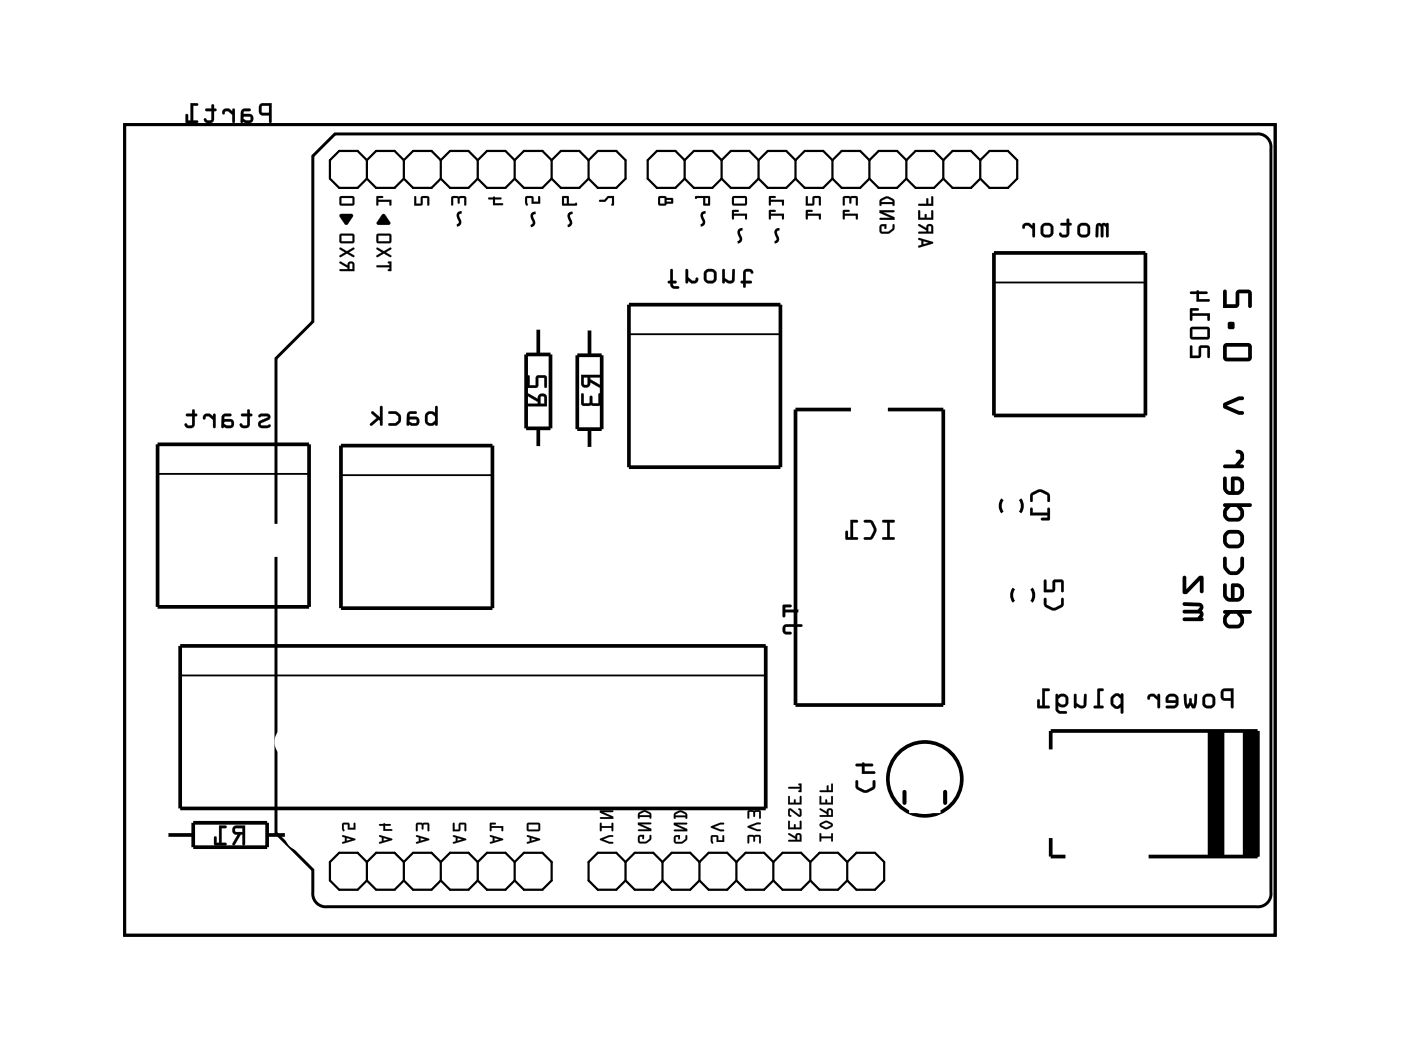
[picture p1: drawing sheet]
<svg xmlns="http://www.w3.org/2000/svg" width="96mm" height="73mm" viewBox="0 0 96 73" stroke-linecap="round" stroke-linejoin="round" font-family="sans-serif">
<path d="M8.6 8.6h79.1v55.7h-79.1zM21.5 10.7l1.5-1.5h63.4a.9 .9 0 0 1 1 1v51.2a.9 .9 0 0 1-1 .9h-63.9a.9 .9 0 0 1-1-.9v-1.6l-2.5-2.5v-32.7l2.5-2.5zM68.9 34.3a.73 .73 0 0 0 0 .9M70.1 34.3a.73 .73 0 0 1 0 .9M69.7 40.5a.73 .73 0 0 0 0 .9M70.9 40.5a.73 .73 0 0 1 0 .9" fill="none" stroke="#000" stroke-width=".2"/>
<path d="M8.6 8.6h79.1v55.7h-79.1z" fill="none" stroke="#000" stroke-width=".07"/>
<g fill="none" stroke="#000" stroke-width=".25">
<path d="M68.3 17.4h10.4v11.2h-10.4zM10.8 30.6h10.4v11.1h-10.4zM23.4 30.6h10.5v11.2h-10.5zM36.2 24.4h1.6v5.1h-1.6zM37 22.5v1.9M37 29.5v1.3M39.7 24.4h1.7v5.1h-1.7zM40.5 22.6v1.8M40.5 29.5v1.4M43.2 20.9h10.4v11.2h-10.4zM58.5 28.2h-3.8v20.3h10.1v-20.3h-3.8M11.5 57.4h1.8"/>
<path d="M12.4 44.4h40.2v11.2h-40.2zM13.3 56.6h5.1v1.7h-5.1zM18.4 57.4h1.3M72.2 57.6v1.3h1M72.2 51.5v-1.2h14.3v8.6h-7.5M83.2 50.3v8.6M83.3 50.3v8.6M83.4 50.3v8.6M83.5 50.3v8.6M83.7 50.3v8.6M83.8 50.3v8.6M83.9 50.3v8.6"/>
<path d="M84 50.3v8.6M85.6 50.3v8.6M85.7 50.3v8.6M85.8 50.3v8.6M85.9 50.3v8.6M86.1 50.3v8.6M86.2 50.3v8.6M86.3 50.3v8.6"/>
<circle cx="63.6" cy="53.6" r="2.54"/>
</g>
<path d="M68.3 19.4h10.4M10.8 32.6h10.4M23.4 32.7h10.5M43.2 23h10.4M12.4 46.4h40.2" fill="none" stroke="#000" stroke-width=".13"/>
<g fill="#000">
<path d="M23.4 14.7h.7l.2 .1-.5 .7-.4-.6zM25.9 13.5h.4v.1h-.3v.1h.9v.4h-.1v-.2h-.8v.2h-.1zM26.3 14.8h.2l.3 .5v.1h-.9v-.1zM28.5 13.5h.1v.5h.3l.1-.5h.4l.1 .1v.5h-.1v-.5h-.3l-.1 .5h-.5zM31.1 13.5h.9v.1v.5h-.1v-.5h-.3l-.1 .4-.1-.4h-.3v.5zM33.6 13.6l.4-.1 .4 .1v.1h-.4v.3h.5l.1 .1h-.7v-.4h-.3zM36.1 13.5h.5l.1 .4h.3v-.4h.1v.5h-.6v-.4h-.3l.1 .4a.11 .11 0 0 1-.2 .1 .11 .11 0 0 1 0-.2zM41.2 13.8l.3-.1 .3-.2h.4v.6h-.2l.1-.5h-.3l-.2 .3h-.4z"/>
<path d="M17.9 7.2l-.1 .2v.4l.2 .1h.5v.5l.1 .1 .1-1.4zM18 7.3h.5v.5l-.5-.1zM16.6 7.5l-.1 .9 .6 .1a.31 .31 0 0 0 .3-.4 .31 .31 0 0 0-.3-.3h-.4v-.1l.1-.1h.4v-.1zM16.8 8h.4v.2l-.3 .1-.2-.1zM15.4 7.5l-.1 .2a.11 .11 0 0 0 .1 .2 .11 .11 0 0 0 .1-.2l.2-.1 .3 .3v.5h.1v-.9h-.1v.2l-.3-.2zM14.1 7.5l.1 .1h.3v.6l-.2 .1-.2-.2-.1 .1a.35 .35 0 0 0 .4 .3 .35 .35 0 0 0 .3-.3v-.6h.2l-.2-.1v-.3h-.2v.3zM13.1 7.1v1.2h-.2v-.4l-.1-.1v.6l.8 .1v-.2h-.3v-1h.3v-.2z"/>
<path d="M17.9 7.2l-.1 .2v.4l.2 .1h.5v.5a.1 .1 0 0 0 .1 .1 .1 .1 0 0 0 .1-.1v-1.3h-.6zM17.9 7.2l.8-.1-.1 1.3h-.1v-.5h-.5l-.2-.1zM18 7.3h.5v.5l-.5-.1zM18 7.3v.4l.5 .1v-.5zM16.6 7.5l-.1 .9a.09 .09 0 0 0 .1 .1 .09 .09 0 0 0 .1-.1l.4 .1a.32 .32 0 0 0 .3-.4 .32 .32 0 0 0-.3-.3h-.4l.1-.1h.3a.1 .1 0 0 0 .1-.1 .1 .1 0 0 0-.1-.1zM16.6 7.5h.6v.1h-.4l-.1 .1v.2l.4-.1a.31 .31 0 0 1 .3 .3 .31 .31 0 0 1-.3 .3h-.5zM16.8 8h.4v.2l-.3 .1-.2-.1zM16.7 8v.2l.2 .1 .3-.1v-.2zM15.3 7.5v.2a.11 .11 0 0 0 .1 .2 .11 .11 0 0 0 .1-.2l.2-.1 .3 .3v.5a.1 .1 0 0 0 .1 .1 .1 .1 0 0 0 .1-.1v-.8a.1 .1 0 0 0-.1-.1 .1 .1 0 0 0-.1 .1v.1l-.3-.2zM15.4 7.5h.4l.2 .2v-.2h.1v.9h-.1v-.5l-.3-.3h-.2l-.2 .2zM14.1 7.5l.1 .1h.3v.6l-.2 .1-.2-.2-.1 .1a.21 .21 0 0 0 0 .2 .21 .21 0 0 0 .3 .1l.3-.1 .1-.1v-.7l.1 .1a.1 .1 0 0 0 .1-.1 .1 .1 0 0 0-.1-.1h-.1v-.2a.1 .1 0 0 0-.1-.1 .1 .1 0 0 0-.1 .1v.2zM14.1 7.5h.4v-.3h.2v.3l.2 .1h-.2v.6a.37 .37 0 0 1-.3 .3 .37 .37 0 0 1-.4-.3l.1-.1 .2 .2h.2v-.1v-.6h-.3zM13.1 7.1v1.2h-.2v-.4a.1 .1 0 0 0-.1-.1 .1 .1 0 0 0-.1 .1l.1 .5 .7 .1a.1 .1 0 0 0 .1-.1 .1 .1 0 0 0-.1-.1h-.2v-1h.2a.1 .1 0 0 0 .1-.1 .1 .1 0 0 0-.1-.1zM13.1 7.1l.5 .1v.1h-.3v1h.3v.1h-.8v-.5h.1v.4h.2z"/>
<path d="M23.4 18v.1l.5 .3v.1h-.5v.1h1v-.4a.24 .24 0 0 0-.3-.2 .24 .24 0 0 0-.2 .3zM24 18.1l.2 .1v.3h-.2zM23.4 17v.1l.3 .3-.3 .2v.1l.4-.3 .5 .3 .1-.1-.4-.2 .3-.3v-.1l-.5 .3zM23.4 16.1l-.1 .5 .1 .1h.8l.2-.1v-.4l-.1-.1zM23.5 16.2h.7v.4h-.7z"/>
<path d="M23.3 18l.1 .1 .5 .3v.1h-.5v.1h1v-.4a.24 .24 0 0 0-.3-.2 .24 .24 0 0 0-.2 .3zM23.4 18l.5 .3a.23 .23 0 0 1 .2-.3 .23 .23 0 0 1 .3 .2v.4h-1v-.1h.5v-.1l-.5-.3zM24.1 18.1l.1 .1v.3h-.2zM24 18.1v.4h.2v-.3zM23.3 17l.1 .2 .3 .2-.3 .2v.1l.4-.3 .5 .3 .1-.1-.4-.2 .3-.2v-.2l-.5 .3zM23.4 17l.4 .3 .5-.3v.1l-.3 .3 .4 .2-.1 .1-.5-.3-.4 .3v-.1l.3-.2-.3-.3zM23.4 16.1l-.1 .5 .1 .1h.8l.2-.1v-.4l-.1-.1zM23.4 16.1h.9l.1 .1-.1 .4-.1 .1h-.8l-.1-.1zM23.5 16.2h.7v.4h-.7zM23.5 16.2v.4h.7v-.4z"/>
<path d="M23.4 13.5l-.1 .5 .1 .1h.8h.2v-.5l-.1-.1zM23.5 13.6h.7v.4h-.7z"/>
<path d="M23.4 13.5l-.1 .5 .1 .1h.8h.2v-.5l-.1-.1zM23.4 13.5h.9l.1 .1-.1 .5h-.1h-.8l-.1-.1zM23.5 13.6h.7v.4h-.7zM23.5 13.6v.4h.7v-.4z"/>
<path d="M23.4 14.7v.2l.4 .6 .5-.7-.2-.1zM23.4 14.8l.7-.1 .2 .1-.5 .7z"/>
<path d="M25.9 13.5v.6h.1v-.2h.8v.2h.1v-.4h-.9v-.1h.3v-.1zM25.9 13.5h.4v.1h-.3v.2l.9-.1v.4h-.1v-.2h-.8v.2h-.1z"/>
<path d="M26.3 14.8l-.4 .5v.1l.9 .1v-.2l-.3-.5zM26.3 14.8h.2l.3 .5v.1h-.9v-.1z"/>
<path d="M25.9 18.3v.1h.9l-.1 .2h.2v-.6h-.2l.1 .2zM25.9 17v.1l.4 .3-.4 .2v.1l.5-.3 .4 .3 .1-.1-.4-.2 .4-.3v-.1l-.5 .3zM25.9 16.1v.5l.1 .1h.8l.1-.1v-.4l-.1-.1zM26 16.2h.8v.4h-.8z"/>
<path d="M25.9 18.3v.1h.9l-.1 .2h.2v-.6h-.2l.1 .2zM25.9 18.3h.9v-.2l-.1-.1h.2v.6h-.2l.1-.1v-.1h-.9zM25.9 17v.2l.4 .2-.4 .2v.1l.5-.3 .4 .3 .1-.1-.4-.2 .4-.2v-.2l-.5 .3zM25.9 17l.5 .3 .5-.3v.1l-.4 .3 .4 .2-.1 .1-.4-.3-.5 .3v-.1l.4-.2-.4-.3zM25.9 16.1v.5l.1 .1h.8l.1-.1v-.4l-.1-.1zM25.9 16.1h.9l.1 .1v.4l-.1 .1h-.8l-.1-.1zM26 16.2h.8v.4h-.8zM26 16.2v.4h.8v-.4z"/>
<path d="M28.5 13.5v.6h.5l.1-.5h.3v.5h.1v-.5l-.1-.1h-.4l-.1 .5h-.3v-.5zM28.5 13.5h.1v.5h.3l.1-.5h.4l.1 .1v.5h-.1v-.5h-.3l-.1 .5h-.5z"/>
<path d="M31 13.5l.1 .6h.1l-.1-.5h.3l.1 .4 .1-.4h.3v.5h.1l.1-.5-.1-.1zM31.1 13.5h.9v.1v.5h-.1v-.5h-.3l-.1 .4-.1-.4h-.3v.5z"/>
<path d="M33.6 13.6v.1h.3v.4h.7l-.1-.1h-.5v-.3h.4v-.1h-.4v-.1zM33.6 13.6l.4-.1 .4 .1v.1h-.4v.3h.5l.1 .1h-.7v-.4h-.3z"/>
<path d="M36.1 13.5v.4l.1 .2h.1l-.1-.5h.3v.4h.6v-.5h-.1v.4h-.3l-.1-.4zM36.1 13.5h.5l.1 .4h.3v-.4h.1v.5h-.6l.1-.4h-.4l.1 .4a.11 .11 0 0 1-.2 .1 .11 .11 0 0 1 0-.2z"/>
<path d="M38.7 13.5v.6h1l-.1-.2-.5 .1v-.5zM38.8 13.6h.2v.4h-.2z"/>
<path d="M38.6 13.5l.1 .6h1l-.1-.2-.1 .1h-.4v-.5zM38.7 13.5h.4v.5l.5-.1 .1 .2h-1zM38.8 13.6h.2v.4h-.2zM38.8 13.6v.4h.2v-.4z"/>
<path d="M41.2 13.8v.1h.4l.2-.3h.3l-.1 .5h.2v-.6h-.4l-.3 .2zM41.2 13.8h.4l.2-.3h.4v.6h-.2l.1-.5h-.3l-.2 .3h-.4z"/>
<path d="M45.3 13.5l-.1 .5 .1 .1h.4l.1-.1h.5l-.1-.4h-.4l-.1-.1zM45.4 13.6h.3v.4h-.3zM45.8 13.7h.3v.2h-.3z"/>
<path d="M45.3 13.5l-.1 .5 .1 .1h.4l.1-.1h.5l-.1-.4h-.4l-.1-.1zM45.3 13.5h.4l.1 .1h.4l.1 .4h-.5l-.1 .1h-.4l-.1-.1zM45.4 13.6h.3v.4h-.3zM45.4 13.6v.4h.3v-.4zM45.8 13.7h.3v.2h-.3zM45.8 13.7v.2h.3v-.2z"/>
<path d="M46.1 18.5v.8h-.1a.1 .1 0 0 0-.1 .1 .1 .1 0 0 0 .1 .1h.1a.35 .35 0 0 0 .2 .3 .35 .35 0 0 0 .4-.1l-.4-.1v-.1h.1a.1 .1 0 0 0 .1-.1 .1 .1 0 0 0-.1-.1h-.1v-.8zM46.1 18.5l.1 .1v.7l.3 .1-.3 .1 .1 .1 .3 .1 .1 .1a.38 .38 0 0 1-.6-.3l-.2-.1 .2-.1zM47.1 18.5v.9a.1 .1 0 0 0 .1 .1 .1 .1 0 0 0 .1-.1v-.1l.2 .2a.33 .33 0 0 0 .4 0 .33 .33 0 0 0 .1-.4 .14 .14 0 0 0-.2 0 .14 .14 0 0 0 0 .2h-.2l-.3-.2v-.6zM47.2 18.5l.1 .1v.5l.3 .2h.2l.1-.2a.23 .23 0 0 1 .1 .3 .23 .23 0 0 1-.3 .1h-.2l-.2-.2v.2l-.2-.1zM48.3 19a.55 .55 0 0 0 1.1 0 .55 .55 0 0 0-1.1 0zM48.4 19a.49 .49 0 0 1 .9 0 .49 .49 0 0 1-.9 0zM48.6 18.7h.1h.3v.6h-.3l-.1-.1zM48.6 18.7v.5l.1 .1h.3l.1-.6h-.2zM49.7 18.5l-.1 .9a.11 .11 0 0 0 .2 .1 .1 .1 0 0 0 0-.2 .39 .39 0 0 0 .7-.1v-.6a.09 .09 0 0 0-.1-.1 .09 .09 0 0 0-.1 .1v.6l-.2 .1-.3-.2v-.6zM49.7 18.5l.1 .1v.5l.3 .2h.2l.1-.7 .1-.1v.7a.32 .32 0 0 1-.5 .2l-.2-.1v.2l-.1-.1zM51.2 18.6l-.1 .2v.5h-.1a.1 .1 0 0 0-.1 .1 .1 .1 0 0 0 .1 .1h.1v.2a.1 .1 0 0 0 .1 .1 .1 .1 0 0 0 .1-.1v-.2h.3a.1 .1 0 0 0 .1-.1 .1 .1 0 0 0-.1-.1h-.3v-.6h.2l.2 .1h.1a.21 .21 0 0 0-.1-.2 .21 .21 0 0 0-.2-.1zM51.2 18.6a.38 .38 0 0 1 .6 .1l-.1 .1-.1-.1h-.3v.6h.3l.1 .1-.1 .1h-.3l-.1 .2-.1 .1v-.3l-.2-.1 .2-.1z"/>
<path d="M46.1 18.5v.8l-.2 .1 .2 .1a.37 .37 0 0 0 .2 .3 .37 .37 0 0 0 .4 0l-.4-.2v-.1h.2v-.1l-.2-.1-.1-.8zM47.1 18.5v.9l.2 .1v-.2l.2 .2a.33 .33 0 0 0 .4 0 .33 .33 0 0 0 .1-.4 .12 .12 0 0 0-.2 0 .12 .12 0 0 0 0 .2h-.2l-.3-.2v-.6zM48.4 19a.5 .5 0 0 0 .9 0 .5 .5 0 0 0-.9 0zM48.6 18.7h.3l.2 .1-.1 .5h-.3l-.1-.1zM49.7 18.5v1h.1v-.2a.38 .38 0 0 0 .4 .2 .38 .38 0 0 0 .3-.3v-.7h-.2v.7l-.1 .1-.4-.2v-.6zM51.2 18.6l-.1 .7-.2 .1 .2 .1v.3l.2-.1v-.2h.3l.1-.1-.1-.1h-.3v-.6h.2l.2 .1h.1a.34 .34 0 0 0-.3-.3 .34 .34 0 0 0-.3 .1z"/>
<path d="M47.8 13.5v.2l.5-.1 .1 .5h.4v-.6zM48.5 13.6h.2v.4h-.2z"/>
<path d="M47.8 13.5v.2l.5-.1 .1 .5h.4v-.6zM47.8 13.5h1v.6h-.4l-.1-.5-.5 .1zM48.5 13.6h.2v.4h-.2zM48.5 13.6v.4h.2v-.4z"/>
<path d="M50.3 14.5l.1 .6 .1-.3h.7v.3h.1l.1-.4h-.9v-.1h.2l.1-.1zM50.4 13.5l-.1 .5 .1 .1h.8h.1l.1-.5-.1-.1zM50.5 13.6h.7v.4h-.7z"/>
<path d="M50.3 14.5l.1 .6h.1v-.3h.7v.3h.2v-.4h-.9v-.1h.3v-.1zM50.3 14.5h.5l-.1 .1h-.3v.1h1l-.1 .4h-.1v-.3h-.8v.3zM50.4 13.5l-.1 .5 .1 .1h.8h.1l.1-.5-.1-.1zM50.4 13.5h.9v.1v.5h-.1h-.8l-.1-.1zM50.5 13.6h.7v.4h-.7zM50.4 13.6v.4h.8v-.4z"/>
<path d="M52.9 14.5v.6h.1v-.3h.8v.3h.1v-.4h-.9v-.1h.3v-.1zM52.9 13.5v.6h.1v-.2h.8v.2h.1v-.4h-.9v-.1h.3v-.1z"/>
<path d="M52.9 14.5v.6h.1v-.3h.8v.3h.1v-.4h-.9v-.1h.3v-.1zM52.9 14.5h.4v.1h-.3v.1h.9v.4h-.1v-.3h-.8v.3h-.1zM52.9 13.5v.6h.1v-.2h.8v.2h.1v-.4h-.9v-.1h.3v-.1zM52.9 13.5h.4v.1h-.3v.1h.9v.4h-.1v-.2h-.8v.2h-.1z"/>
<path d="M55.4 14.5v.6h.1v-.3h.8v.3h.1v-.4h-.9v-.1h.3l.1-.1zM55.4 13.5v.6h.5l.1-.5h.3v.5h.1v-.5l-.1-.1h-.4l-.1 .5h-.3v-.5z"/>
<path d="M55.4 14.5v.6h.1v-.3h.8v.3h.1v-.4h-.9v-.1h.3l.1-.1zM55.4 14.5h.5l-.1 .1h-.3v.1h.9v.4h-.1v-.3h-.8v.3h-.1zM55.4 13.5v.6h.5l.1-.5h.3v.5h.1v-.5l-.1-.1h-.4l-.1 .5h-.3v-.5zM55.4 13.5h.1v.5h.4v-.5h.4l.1 .1v.5h-.1v-.5h-.3l-.1 .5h-.5z"/>
<path d="M58 14.5v.6h.1v-.3h.7v.3h.2v-.4h-.9v-.1h.3v-.1zM58 13.5v.6h.1v-.5h.3l.1 .4v-.4h.3v.5h.2v-.5l-.1-.1z"/>
<path d="M58 14.5v.6h.1v-.3h.7v.3h.2v-.4h-.9v-.1h.3v-.1zM58 14.5h.4v.1h-.3v.1h.9v.4h-.2v-.3h-.7v.3h-.1zM58 13.5v.6h.1v-.5h.3l.1 .4v-.4h.3v.5h.2v-.5l-.1-.1zM58 13.5h.9l.1 .1v.5h-.2v-.5h-.3v.4l-.1-.4h-.3v.5h-.1z"/>
<path d="M60.5 15.5v.4l.1 .2a.65 .65 0 0 0 .9-.6l-.1-.1v.3l-.3 .2h-.4l-.1-.3 .2-.1v.2h.1v-.3zM60.5 14.5v.1l.8 .4h-.8v.1h1v-.2l-.8-.3h.7l.1-.1zM60.5 13.7v.4v.1l.1-.2h.8l.1 .2v-.5a.6 .6 0 0 0-.9 0zM60.6 13.8l.4-.2 .3 .2 .1 .1h-.8z"/>
<path d="M60.5 15.5v.4l.1 .2h.5l.4-.3v-.3l-.1-.1-.1 .3-.2 .2h-.5v-.3l.2-.1v.2h.1v-.3zM60.5 15.5l.4-.1v.3l-.1-.2-.2 .1v.3h.4l.4-.2v-.2v-.1v.4a.68 .68 0 0 1-.9 .1zM60.5 14.5v.1l.8 .4h-.8v.1h1v-.2l-.8-.3h.7l.1-.1zM60.5 14.5h.9v.1h-.7l.8 .3v.2h-1v-.1h.8l-.8-.4zM60.5 13.7v.1v.4l.1-.2h.8v.1h.1v-.4l-.4-.2h-.2zM60.5 13.7l.3-.2h.3l.4 .2v.4h-.1v-.1h-.8l-.1 .1zM60.6 13.8l.4-.2 .3 .2 .1 .1h-.8zM60.6 13.8v.1h.8l-.1-.1-.3-.2z"/>
<path d="M63.1 16.4v.1h.2v.3l-.2 .1 .1 .1 .9-.3v-.1zM63.5 16.6l.3 .1-.3 .1zM63.1 15.4v.1l.6 .3v.1h-.5v.2h.9v-.5a.24 .24 0 0 0-.2-.2 .24 .24 0 0 0-.2 .3zM63.8 15.6h.2v.3h-.2zM63.1 14.5v.6h1v-.6h-.1v.5h-.3l-.1-.3v.3h-.4v-.5zM63.1 14l.1 .2h.9v-.7h-.1v.5h-.2l-.1-.4v.4z"/>
<path d="M63.1 16.4v.1h.2v.3l-.2 .1 .1 .1 1-.3-.1-.1zM63.1 16.4l1 .2v.1l-.9 .3-.1-.1 .2-.1v-.3h-.1zM63.5 16.6l.3 .1-.3 .1zM63.5 16.6v.2l.4-.1zM63.1 15.4v.1l.6 .3v.1h-.5v.2h1v-.5a.24 .24 0 0 0-.3-.2 .24 .24 0 0 0-.2 .3zM63.1 15.4l.6 .3a.23 .23 0 0 1 .2-.3 .23 .23 0 0 1 .2 .2v.5h-.9v-.2h.5v-.1l-.6-.3zM63.8 15.6h.2v.3h-.2zM63.8 15.6v.3h.2v-.3zM63.1 14.5v.6h1.1l-.1-.7-.1 .1v.5h-.3l-.1-.3v.3h-.4l.1-.5zM63.1 14.5h.1v.5h.4v-.3l.1 .3h.3v-.5h.1v.6h-1zM63.1 14l.1 .2h1l-.1-.7h-.1v.5h-.2l-.1-.4v.1v.3zM63.1 14h.6v-.4l.1 .4h.2v-.5h.1v.7l-.9-.1z"/>
<path d="M75.4 15.4l-.1 .9h.2v-.8l.2 .1v.7h.1l.1-.8 .1 .1v.7h.2v-.9zM74 15.8a.5 .5 0 0 0 1 0 .5 .5 0 0 0-1 0zM74.3 15.6l.3-.1 .2 .1v.4l-.1 .1h-.3l-.2-.1zM72.9 15.4v.1h.4v.6h-.2l-.2-.1-.1 .1a.35 .35 0 0 0 .4 .3 .35 .35 0 0 0 .3-.3v-.6l.2-.1-.2-.1v-.2h-.2v.2zM71.5 15.8a.5 .5 0 0 0 .9 0 .5 .5 0 0 0-.9 0zM71.8 15.6l.3-.1 .1 .1v.4l-.1 .1h-.3l-.1-.1zM70.4 15.4l-.1 .2a.1 .1 0 0 0 .1 .1 .1 .1 0 0 0 .1-.1l.2-.1 .3 .3v.5h.1v-.9h-.1v.1l-.3-.2z"/>
<path d="M75.4 15.4l-.1 .8a.1 .1 0 0 0 .1 .1 .1 .1 0 0 0 .1-.1l.1-.7 .1 .1v.6a.1 .1 0 0 0 .1 .1 .1 .1 0 0 0 .1-.1v-.7l.1 .1v.6a.1 .1 0 0 0 .1 .1 .1 .1 0 0 0 .1-.1v-.8zM75.4 15.4h.8v.9h-.2v-.7l-.1-.1-.1 .8h-.1v-.7l-.2-.1v.7l-.2 .1zM74 15.8a.51 .51 0 0 0 1 0 .51 .51 0 0 0-1 0zM74 15.8a.5 .5 0 0 1 1 0 .5 .5 0 0 1-1 0zM74.3 15.6l.3-.1 .1 .1v.4v.1h-.4zM74.3 15.5l-.1 .5 .2 .2 .3-.1 .1-.1v-.4l-.2-.1zM72.9 15.4v.1h.4v.6h-.2l-.2-.1h-.1a.21 .21 0 0 0 0 .3 .21 .21 0 0 0 .3 0h.2l.2-.1v-.7h.1a.1 .1 0 0 0 .1-.1 .1 .1 0 0 0-.1-.1h-.1v-.2a.1 .1 0 0 0-.1-.1 .1 .1 0 0 0-.1 .1v.2zM72.9 15.4l.4-.1v-.2h.2v.2l.2 .1-.2 .1v.6a.37 .37 0 0 1-.3 .2 .37 .37 0 0 1-.4-.2l.1-.1 .2 .2 .2-.1v-.6h-.4zM71.4 15.8a.55 .55 0 0 0 1.1 0 .55 .55 0 0 0-1.1 0zM71.5 15.8a.49 .49 0 0 1 .9 0 .49 .49 0 0 1-.9 0zM71.8 15.6l.3-.1 .1 .1v.4l-.1 .1h-.4zM71.8 15.5l-.1 .5 .1 .2 .3-.1 .1-.1v-.4l-.1-.1zM70.3 15.4v.2a.11 .11 0 0 0 .1 .1 .11 .11 0 0 0 .1-.1l.2-.1 .3 .3v.4a.1 .1 0 0 0 .1 .1 .1 .1 0 0 0 .1-.1v-.8a.1 .1 0 0 0-.1-.1 .1 .1 0 0 0-.1 .1v.1l-.3-.2zM70.4 15.4l.4-.1 .2 .2v-.1h.1v.9h-.1v-.5l-.3-.3h-.2l-.2 .2z"/>
<path d="M17.8 28.6a.12 .12 0 0 0 .1 .1 .12 .12 0 0 0 .1-.1l.4 .1-.5 .2a.27 .27 0 0 0-.2 .3 .27 .27 0 0 0 .3 .2l.6-.1v-.1l-.2 .1-.5-.1 .1-.1 .5-.2a.22 .22 0 0 0 .1-.3 .22 .22 0 0 0-.2-.2h-.4zM16.6 28.5v.1h.4v.6l-.3 .1-.1-.2-.1 .1a.35 .35 0 0 0 .3 .3 .35 .35 0 0 0 .4-.3v-.6l.1-.1-.1-.1-.1-.2h-.1v.2zM15.3 28.5l-.1 .9h.6a.31 .31 0 0 0 .3-.3 .31 .31 0 0 0-.3-.3h-.4v-.1l.1-.1h.4v-.1zM15.4 29h.5v.2l-.3 .1-.2-.2zM14 28.5v.2a.1 .1 0 0 0 0 .1 .1 .1 0 0 0 .1-.1l.3-.1 .2 .3 .1 .5h.1v-.9h-.1l-.1 .1-.2-.2zM12.8 28.5v.1h.4v.6l-.2 .1-.2-.2-.1 .1a.35 .35 0 0 0 .3 .3 .35 .35 0 0 0 .4-.3v-.6l.2-.1-.2-.1v-.2h-.2v.2z"/>
<path d="M17.8 28.5a.12 .12 0 0 0 0 .2 .12 .12 0 0 0 .2-.1l.4 .1-.5 .2a.28 .28 0 0 0-.2 .3 .28 .28 0 0 0 .3 .2h.6a.12 .12 0 0 0-.1-.2 .12 .12 0 0 0-.1 .1l-.4-.1h-.1l.7-.4v-.2l-.1-.1a.71 .71 0 0 0-.7 0zM17.8 28.6l.2-.1h.4a.22 .22 0 0 1 .2 .1 .22 .22 0 0 1-.1 .3l-.5 .2-.1 .1 .5 .1 .2-.1v.1l-.3 .1h-.4l-.1-.1v-.3l.6-.3-.4-.1a.11 .11 0 0 1-.2 .1 .09 .09 0 0 1 0-.1zM16.6 28.5v.1h.4v.6l-.3 .1-.1-.2h-.1a.21 .21 0 0 0 0 .3 .21 .21 0 0 0 .2 0h.3l.2-.1v-.7h.1a.1 .1 0 0 0 .1-.1 .1 .1 0 0 0-.1-.1h-.1v-.2a.1 .1 0 0 0-.1-.1 .1 .1 0 0 0-.1 .1v.2zM16.6 28.5h.4v-.3h.1l.1 .3h.1l-.1 .1v.6a.37 .37 0 0 1-.4 .2 .37 .37 0 0 1-.3-.2l.1-.1 .1 .2h.2l.1-.1v-.6h-.4zM15.3 28.5l-.1 .8a.09 .09 0 0 0 .1 .1 .09 .09 0 0 0 .1-.1l.4 .1a.32 .32 0 0 0 .3-.3 .32 .32 0 0 0-.3-.3h-.4l.1-.2h.3a.1 .1 0 0 0 .1-.1 .1 .1 0 0 0-.1-.1zM15.3 28.5h.6v.1h-.4l-.1 .1v.1h.4a.31 .31 0 0 1 .3 .3 .31 .31 0 0 1-.3 .3h-.6zM15.4 29h.5v.2l-.3 .1-.2-.2zM15.4 29v.2l.2 .1 .3-.1v-.2zM14 28.5l-.1 .2a.14 .14 0 0 0 .2 .2 .11 .11 0 0 0 0-.2l.3-.1 .2 .3v.4a.1 .1 0 0 0 .1 .1 .1 .1 0 0 0 .1-.1v-.8a.1 .1 0 0 0-.1-.1 .1 .1 0 0 0-.1 .1v.1l-.2-.2zM14 28.5h.4l.3 .2v-.2h.1v.9h-.1v-.5l-.3-.3h-.2l-.2 .2zM12.8 28.5v.1h.4v.6l-.2 .1-.2-.2h-.1a.21 .21 0 0 0 0 .3 .21 .21 0 0 0 .3 0h.2l.2-.1v-.7h.1a.1 .1 0 0 0 .1-.1 .1 .1 0 0 0-.1-.1h-.1v-.2a.1 .1 0 0 0-.1-.1 .1 .1 0 0 0-.1 .1v.2zM12.8 28.5h.4v-.3h.2v.3h.1l-.1 .1v.6a.37 .37 0 0 1-.4 .2 .37 .37 0 0 1-.3-.2l.1-.1 .2 .2h.2v-.1v-.6h-.4z"/>
<path d="M29.3 28.4l-.1 .2 .1 .5 .2 .2h.2l.2-.1 .1 .1 .1-.1v-1.3l-.2 .1v.4l-.4-.1zM29.4 28.5h.3l.2 .1v.3l-.2 .2-.3-.1zM28.1 28.4l-.1 .8 .6 .1a.31 .31 0 0 0 .2-.3 .31 .31 0 0 0-.2-.3h-.5l.1-.1v-.1h.4v-.2zM28.2 28.9l.4-.1v.2l-.3 .1-.2-.1zM26.7 28.3v.2h.5l.2 .1v.3l-.2 .2-.5 .1v.1h.4a.5 .5 0 0 0 .5-.5 .5 .5 0 0 0-.5-.5zM25.5 28.3v.1l.4 .3-.4 .4v.1l.1 .1 .4-.4h.1v.3h.2v-1.3l-.2 .1v.7l-.4-.4z"/>
<path d="M29.3 28.4l-.1 .2 .1 .5 .2 .2 .4-.1a.1 .1 0 0 0 .1 .1 .1 .1 0 0 0 .1-.1v-1.2a.1 .1 0 0 0-.1-.1 .1 .1 0 0 0-.1 .1v.4l-.2-.1zM29.3 28.4l.4-.1 .2 .1v-.4l.2-.1v1.3h-.2v-.1l-.2 .2-.4-.1-.1-.2zM29.5 28.5h.2l.2 .1v.3l-.2 .2-.3-.1zM29.4 28.5v.5l.1 .1h.2l.2-.2v-.3l-.2-.1zM28.1 28.4l-.2 .8a.09 .09 0 0 0 .1 .1 .09 .09 0 0 0 .1-.1l.5 .1a.32 .32 0 0 0 .2-.3 .32 .32 0 0 0-.2-.4l-.5 .1 .1-.2h.4a.1 .1 0 0 0 .1-.1 .1 .1 0 0 0-.1-.1zM28.1 28.4l.5-.1v.1l-.4 .1-.1 .1v.1h.5a.31 .31 0 0 1 .2 .3 .31 .31 0 0 1-.2 .3l-.6-.1zM28.2 28.9l.4-.1v.2l-.3 .1-.2-.1zM28.2 28.8l-.1 .2 .2 .1 .3-.1v-.2zM26.7 28.3v.2h.5l.2 .2v.2l-.2 .2h-.4a.1 .1 0 0 0-.1 .1 .1 .1 0 0 0 .1 .1l.5-.1a.49 .49 0 0 0 .1-.8l-.2-.1zM26.7 28.3h.5l.3 .2 .1 .2-.1 .4-.3 .2-.5-.1 .1-.1h.4l.2-.2v-.3l-.2-.1-.4-.1zM25.5 28.3v.1l.4 .3-.4 .4a.1 .1 0 0 0-.1 .1 .11 .11 0 0 0 .2 .1l.4-.4h.1v.3a.1 .1 0 0 0 .1 .1 .1 .1 0 0 0 .1-.1v-1.2a.1 .1 0 0 0-.1-.1 .1 .1 0 0 0-.1 .1v.7l-.4-.4zM25.5 28.3h.2l.4 .4v-.7l.2-.1v1.3h-.2v-.3l-.1-.1-.4 .5-.1-.1v-.1l.4-.4-.3-.3z"/>
<path d="M36.3 27.1v.1l.7 .4v.2h-.7l-.1 .1h.1h1.3v-.6a.31 .31 0 0 0-.4-.2 .31 .31 0 0 0-.2 .3zM37.2 27.3h.2v.5h-.2zM36.3 25.8l-.1 .9 .8-.1v-.6h.4v.6h.2v-.6l-.1-.2-.6 .1-.1 .6h-.4v-.6z"/>
<path d="M36.3 27.1v.1l.7 .4v.2h-.7a.1 .1 0 0 0-.1 0 .1 .1 0 0 0 .1 .1h1.3v-.6a.32 .32 0 0 0-.4-.2 .32 .32 0 0 0-.2 .3l-.6-.3zM36.3 27.1h.1l.6 .3a.31 .31 0 0 1 .2-.3 .31 .31 0 0 1 .4 .2v.6h-1.3h-.1l.1-.1h.7v-.2l-.7-.4zM37.2 27.3h.2v.5h-.2zM37.2 27.3l-.1 .5h.3v-.5zM36.3 25.8l-.1 .9 .8-.1v-.6h.4v.6a.1 .1 0 0 0 .1 .1 .1 .1 0 0 0 .1-.1v-.6l-.1-.2-.6 .1-.1 .6h-.4v-.6zM36.3 25.8l.1 .1v.6h.4l.1-.6 .6-.1 .1 .2v.6h-.2v-.6h-.4l-.1 .6-.7 .1z"/>
<path d="M40 25.8v.6a.31 .31 0 0 0 .3 .2 .31 .31 0 0 0 .3-.3l.7 .3v-.1l-.7-.4v-.1h.6l.1-.2zM40.1 26h.3l-.1 .5-.2-.1zM40 27.1v.6l.1 .2 .5-.1 .5 .1 .2-.1v-.8l-.2 .1v.6h-.4v-.4l-.1-.1-.1 .1v.4h-.4v-.6z"/>
<path d="M39.9 25.8v.6a.32 .32 0 0 0 .4 .3 .32 .32 0 0 0 .3-.4l.6 .3a.1 .1 0 0 0 .1 0 .1 .1 0 0 0 0-.1l-.7-.4v-.1h.6a.1 .1 0 0 0 .1-.1 .1 .1 0 0 0-.1-.1zM40 25.8h1.3l-.1 .1h-.6v.2l.7 .4v.1l-.7-.3a.31 .31 0 0 1-.3 .3 .31 .31 0 0 1-.3-.2zM40.1 26h.3l-.1 .5-.2-.1zM40.1 25.9v.5l.2 .1 .1-.6zM40 27.1l-.1 .6 .2 .2 .5-.1 .6 .1 .1-.2v-.6a.1 .1 0 0 0-.1-.1 .1 .1 0 0 0-.1 .1v.6h-.3l-.1-.4a.1 .1 0 0 0-.1-.1 .1 .1 0 0 0-.1 .1v.4h-.4v-.6zM40 27.1h.1v.6h.4l.1-.4v-.1l.1 .1v.4h.4v-.6h.2v.7l-.2 .1-.5-.1-.5 .1-.1-.2z"/>
<path d="M60.7 35.8v.1h.3v1h-.3l-.1 .2h.9v-.2h-.3v-1h.3v-.1zM59.4 35.8v.1h.4l.3 .5-.3 .5h-.4v.2h.1a.6 .6 0 0 0 .7-.6v-.2l-.2-.5h-.2zM58.5 35.8v1.1h-.2v-.4h-.1l-.1 .6h.8v-.2h-.3v-1h.3l.1-.1z"/>
<path d="M60.7 35.8v.1h.3v1h-.3a.1 .1 0 0 0-.1 .1 .1 .1 0 0 0 .1 .1h.7a.1 .1 0 0 0 .1-.1 .1 .1 0 0 0-.1-.1h-.2v-1h.2a.1 .1 0 0 0 .1-.1 .1 .1 0 0 0-.1-.1zM60.7 35.8h.8v.1h-.3v1l.3 .1v.1h-.8v-.1l.3-.1v-1h-.3zM59.4 35.8v.1h.4l.3 .5-.3 .5h-.3a.1 .1 0 0 0-.1 .1 .1 .1 0 0 0 .1 .1l.5-.1 .3-.6-.4-.6zM59.4 35.8h.5l.3 .5a.83 .83 0 0 1-.3 .8h-.4l-.1-.1 .4-.1 .3-.4v-.2l-.3-.4h-.4zM58.5 35.7v1.2h-.2v-.3a.1 .1 0 0 0-.1-.1 .1 .1 0 0 0-.1 .1v.5h.8a.1 .1 0 0 0 .1-.1 .1 .1 0 0 0-.1-.1h-.3v-1h.3a.1 .1 0 0 0 .1-.1 .1 .1 0 0 0-.1-.1zM58.5 35.8h.5l-.1 .1h-.3v1l.3 .1v.1h-.8l.1-.6 .1 .1v.3h.2z"/>
<path d="M70.9 33.9l-.1 .2 .1 .4h.1v-.4l.5-.3 .5 .3v.4h.1l.1-.1a.6 .6 0 0 0-.6-.7h-.3zM70.8 34.9v.5h1.2v.2h-.4v.1h.6l-.1-.8-.1 .1v.3h-1v-.3z"/>
<path d="M70.9 33.9l-.1 .5a.1 .1 0 0 0 .1 .1 .1 .1 0 0 0 .1-.1v-.3l.5-.3 .5 .3v.3a.1 .1 0 0 0 .1 .1 .1 .1 0 0 0 .1-.1l-.1-.4-.4-.3h-.3zM70.9 33.9l.4-.2a.83 .83 0 0 1 .9 .3v.4l-.1 .1h-.1v-.4l-.4-.3h-.2l-.4 .3v.4h-.1h-.1v-.4zM70.8 34.9v.5h1.2v.2h-.4a.1 .1 0 0 0-.1 .1 .1 .1 0 0 0 .1 .1h.6v-.8a.1 .1 0 0 0-.1-.1 .1 .1 0 0 0-.1 .1v.3h-1v-.3zM70.8 34.9l.2 .1v.3h1v-.3l.1-.1 .1 .8h-.6v-.1h.4v-.2h-1.2z"/>
<path d="M81.8 23.8v.8h.7l.1-.7h.4v.7h.2v-.7l-.1-.1h-.7v.6h-.4v-.6zM81.8 22.5v.7l.1 .1h1.1l.2-.1v-.6l-.1-.1zM82 22.6h1v.6h-1zM81.8 21.2v.9l.2-.1v-.3h1v.3h.2v-.5h-1.2v-.1h.4v-.2zM81.8 20.1v.1h.4v.5h1l-.1-.1h-.7v-.4h.6v-.2h-.6h-.1h-.1z"/>
<path d="M81.8 23.8v.8h.7l.1-.7h.4v.7h.2v-.7l-.1-.1h-.7v.6h-.4v-.6zM81.8 23.8h.2v.6h.4v-.6h.7l.1 .1v.7h-.2v-.7h-.4l-.1 .7h-.7zM81.8 22.5v.7l.1 .1h1.1l.2-.1v-.6l-.1-.1zM81.8 22.5h1.3l.1 .1v.6l-.2 .1h-1.1l-.1-.1zM82 22.6h1v.6h-1zM82 22.6v.6h1v-.6zM81.8 21.2v.9l.2-.1v-.3h1v.3h.2v-.5h-1.2v-.1h.4v-.2zM81.8 21.2h.5a.09 .09 0 0 1 .1 .1 .09 .09 0 0 1-.1 .1h-.3v.1h1.2l-.1 .5h-.1v-.3h-1v.3l-.2 .1zM81.8 20.1v.1h.4v.5h1l-.1-.1h-.7v-.4h.6v-.2h-.6h-.1h-.1zM81.8 20.1l.4-.1h.1h.1h.6v.2h-.6v.4h.7l.1 .1h-1v-.5h-.4z"/>
<path d="M16.1 56.8a.32 .32 0 0 0-.1 .4 .32 .32 0 0 0 .3 .2l-.3 .7h.1l.4-.7h.2v.6l.1 .1v-1.3zM16.2 57l.5-.1v.3h-.5zM15.1 56.8v1.2h-.2v-.4l-.1-.1-.1 .6h.8v-.1h-.3v-1.1h.3l.1-.1z"/>
<path d="M16 56.8a.32 .32 0 0 0 0 .4 .32 .32 0 0 0 .3 .2l-.3 .6a.1 .1 0 0 0 0 .1 .1 .1 0 0 0 .1 0l.4-.7h.2v.6a.1 .1 0 0 0 .1 .1 .1 .1 0 0 0 .1-.1v-1.2h-.7zM16.1 56.9l.7-.1v1.3l-.1-.1v-.6h-.2l-.4 .7h-.1l.4-.7a.31 .31 0 0 1-.4-.2 .31 .31 0 0 1 .1-.3zM16.2 57l.5-.1v.3h-.5zM16.2 57v.2h.5v-.3zM15.1 56.8v1.2h-.2v-.4a.1 .1 0 0 0-.1-.1 .1 .1 0 0 0-.1 .1v.5h.8a.1 .1 0 0 0 .1-.1 .1 .1 0 0 0-.1-.1l-.3 .1v-1.1l.3 .1a.1 .1 0 0 0 .1-.1 .1 .1 0 0 0-.1-.1zM15.1 56.8h.5l-.1 .1h-.3v1.1h.3v.1h-.8l.1-.6 .1 .1v.4h.2z"/>
<path d="M23.5 57.4v.1l.2 .1v.2l-.2 .1v.1l.9-.3zM23.8 57.6l.4 .1-.4 .1zM23.5 56.6v.4a.1 .1 0 0 0 0 .1 .1 .1 0 0 0 .2 0l-.1-.4h.3v.3h.5v-.4h-.1v.3h-.3v-.3z"/>
<path d="M23.5 57.4v.1l.2 .1v.2l-.2 .1v.1l.9-.3zM23.5 57.4l.9 .3-.8 .3-.1-.1h.2v-.3l-.1-.1zM23.8 57.6l.4 .1-.4 .1zM23.8 57.6v.2l.4-.1zM23.5 56.6v.4l.1 .2 .1-.1-.1-.4h.3v.3h.5v-.4h-.1v.3h-.3v-.3zM23.6 56.6h.4v.3h.3v-.3h.1v.4h-.5v-.3h-.3l.1 .4a.1 .1 0 0 1-.2 0 .1 .1 0 0 1 0-.1z"/>
<path d="M26.1 57.4v.1l.2 .1v.2l-.2 .1v.1l.9-.3h-.1zM26.4 57.6l.3 .1-.3 .1zM26.1 56.7v.1h.3v.3h.6l-.1-.1h-.4v-.2h.3v-.1l-.4-.1z"/>
<path d="M26.1 57.4v.1l.2 .1v.2l-.2 .1v.1l.9-.3h-.1zM26.1 57.4l.9 .3-.9 .3v-.1h.2v-.3l-.2-.1zM26.4 57.6l.3 .1-.3 .1zM26.4 57.6v.2l.3-.1zM26.1 56.7v.1h.3l-.1 .3h.7l-.1-.1h-.4v-.2h.3v-.1l-.4-.1zM26.1 56.7l.3-.1 .4 .1v.1h-.3v.2h.4l.1 .1h-.6v-.3h-.3z"/>
<path d="M28.6 57.4v.1l.2 .1v.2l-.2 .1v.1l.9-.3zM28.9 57.6l.3 .1-.3 .1zM28.6 56.6v.6l.1-.1v-.4h.3l.1 .3v-.3h.3v.4h.1l-.1-.5z"/>
<path d="M28.6 57.4v.1l.2 .1v.2l-.2 .1v.1l.9-.3zM28.6 57.4l.9 .3-.8 .3-.1-.1h.2v-.3l-.2-.1zM28.9 57.6l.3 .1-.3 .1zM28.9 57.6v.2l.4-.1zM28.6 56.6v.6l.1-.1v-.4h.3l.1 .3v-.3h.3v.4h.1v-.4l-.1-.1zM28.6 56.6h.8l.1 .5h-.1v-.4h-.3v.3l-.1-.3h-.3v.4h-.1z"/>
<path d="M31.1 57.4l.1 .1 .1 .1v.2l-.1 .1v.1l.8-.3zM31.4 57.6l.4 .1-.4 .1zM31.1 56.6v.6l.5-.1v-.4h.3v.4h.1v-.5h-.4l-.1 .4h-.3v-.4z"/>
<path d="M31.1 57.4l.1 .1 .1 .1v.2l-.2 .1 .1 .1 .9-.3h-.1zM31.2 57.4l.8 .3-.8 .3-.1-.1h.2v-.3l-.1-.1zM31.4 57.6l.4 .1-.4 .1zM31.4 57.6v.2l.4-.1zM31.1 56.6v.6l.5-.1v-.4h.3v.4h.2v-.4l-.1-.1h-.4l-.1 .4h-.3l.1-.4zM31.2 56.6v.4h.3l.1-.4h.4v.5h-.1v-.4h-.3v.4l-.5 .1z"/>
<path d="M33.7 57.4v.1l.2 .1v.2l-.2 .1v.1l.9-.3h-.1zM34 57.6l.3 .1-.3 .1zM33.7 56.6v.6l.1-.1v-.2h.7v.2h.1v-.3h-.8v-.1h.3v-.1z"/>
<path d="M33.7 57.4v.1l.2 .1v.2l-.2 .1v.1l.9-.3h-.1zM33.7 57.4l.9 .3-.9 .3v-.1h.2v-.3l-.2-.1zM34 57.6l.3 .1-.3 .1zM34 57.6v.2l.3-.1zM33.7 56.6v.6l.1-.1v-.2h.7v.2h.1v-.3h-.8v-.1h.3v-.1zM33.7 56.6h.4v.1h-.3v.1h.8v.3h-.1v-.2h-.7l-.1 .2z"/>
<path d="M36.2 57.4v.1l.2 .1v.2l-.2 .1v.1l.9-.3zM36.5 57.6l.4 .1-.4 .1zM36.2 56.6v.4l.1 .2h.7l.1-.1v-.5zM36.3 56.7h.7v.3h-.7z"/>
<path d="M36.2 57.4v.1l.2 .1v.2l-.2 .1v.1l.9-.3zM36.2 57.4l.9 .3-.8 .3-.1-.1h.2v-.3l-.1-.1zM36.5 57.6l.4 .1-.4 .1zM36.5 57.6v.2l.4-.1zM36.2 56.6v.4l.1 .2h.7l.1-.1v-.4v-.1zM36.3 56.6h.8v.5l-.1 .1-.7-.1-.1-.1zM36.3 56.7h.7v.3h-.7zM36.3 56.7v.3h.7v-.3z"/>
<path d="M41.2 57.7l.1 .1 .6 .2h.3l-.1-.1-.6-.2 .6-.2v-.1h-.2zM41.3 56.6v.6l.1-.1v-.2h.6v.2h.2l-.1-.5h-.1v.2h-.6v-.2zM41.2 55.7v.2l.7 .3h-.6v.1h.9v-.1l-.8-.4h.7v-.1z"/>
<path d="M41.2 57.7l.1 .1 .6 .2h.3l-.1-.1-.6-.2 .6-.2v-.1h-.2zM41.3 57.7l.6-.3h.2v.1l-.7 .2 .7 .3h-.2l-.6-.2zM41.3 56.6v.6l.1-.1v-.2h.6v.2h.2l-.1-.5h-.1v.2h-.6v-.2zM41.3 56.6l.1 .2h.6l.1-.2v.5h-.1v-.2h-.6l-.1 .2zM41.2 55.7v.2l.7 .3h-.6v.1h.9v-.2l-.8-.3h.7v-.1zM41.2 55.7h.9v.1h-.7l.8 .4v.1h-.9v-.1h.7l-.8-.3z"/>
<path d="M43.9 57.5v.3l.1 .2a.58 .58 0 0 0 .8-.5l-.1-.1-.1 .3-.2 .2h-.4v-.3l.2-.1v.2l.1-.3zM43.9 56.6v.1l.7 .3h-.7v.1h.9v-.1l-.7-.3h.6v-.1zM43.9 55.9v.4l.1-.1h.7v.1v-.4a.54 .54 0 0 0-.7 0zM44 56l.3-.2 .4 .3h-.7z"/>
<path d="M43.9 57.5l-.1 .3 .2 .2h.4l.4-.3-.1-.3-.1 .3-.2 .2h-.4v-.3l.2-.1v.2l.1-.3zM43.9 57.5l.4-.1-.1 .3v-.2h-.2v.3l.4 .1 .3-.2v-.3v.4a.61 .61 0 0 1-.8 .1zM43.8 56.6v.1l.8 .3h-.7v.1l.9 .1v-.2l-.7-.3h.6v-.1zM43.9 56.6h.8v.1h-.7l.8 .3v.1h-.9v-.1h.7l-.7-.3zM43.9 55.9v.4l.1-.1h.7v.1h.1l-.1-.4-.3-.2h-.1zM43.9 55.9l.3-.2h.2l.3 .2 .1 .4h-.1v-.1h-.7l-.1 .1zM44 56l.3-.2 .4 .3h-.7zM44 56v.1h.7l-.1-.1-.3-.2z"/>
<path d="M46.4 57.5l-.1 .3 .1 .2a.58 .58 0 0 0 .8-.5l-.1-.1v.3l-.2 .2h-.4l-.1-.3 .2-.1 .1 .2v-.3zM46.3 56.6v.1l.7 .3h-.6v.2h.8v-.2l-.7-.3h.7v-.1zM46.4 55.9v.4v-.1h.7l.1 .1v-.4a.54 .54 0 0 0-.8 0zM46.4 56l.4-.2 .3 .3h-.7z"/>
<path d="M46.4 57.5l-.1 .3 .1 .2h.5l.3-.3v-.3l-.1 .3-.2 .2h-.4v-.3l.1-.1v.2h.1v-.3zM46.4 57.5l.3-.1v.3l-.1-.2-.1 .1-.1 .2 .4 .1 .3-.2 .1-.3v.4a.61 .61 0 0 1-.9 .1zM46.3 56.6v.1l.7 .3h-.6v.2h.8v-.2l-.7-.3h.7v-.1zM46.3 56.6h.9v.1h-.7l.7 .3v.2l-.8-.1v-.1h.7l-.8-.3zM46.4 55.9v.4v-.1h.7v.1h.1v-.4l-.3-.2h-.2zM46.4 55.9l.3-.2h.2l.3 .2v.4h-.1v-.1h-.7v.1zM46.5 56l.3-.2 .3 .3h-.7zM46.4 56v.1h.7v-.1l-.3-.2z"/>
<path d="M48.9 57.5v.3a.1 .1 0 0 0 0 .2 .1 .1 0 0 0 .1-.1v-.4h.3v.4h.5v-.4h-.1v.3h-.3l-.1-.4zM48.9 56.8v.1l.6 .3 .3-.1-.1-.1-.6-.1 .6-.2v-.1h-.2z"/>
<path d="M48.9 57.5v.3v.2h.1v-.5h.3v.4h.5l-.1-.5v.1v.3h-.3l-.1-.4zM48.9 57.5l.4-.1 .1 .4h.3v-.3h.1v.4h-.5v-.4h-.3v.4a.1 .1 0 0 1-.1 .1 .1 .1 0 0 1 0-.2zM48.9 56.8v.1l.6 .3 .3-.1-.1-.1-.6-.1 .6-.2v-.1h-.2zM48.9 56.8l.6-.2h.2v.1l-.6 .2 .7 .2-.3 .1-.6-.3z"/>
<path d="M51.4 57.4v.6l.1-.1v-.4h.3v.4l.1-.4h.3v.5h.1l-.1-.6zM51.4 56.8v.1l.6 .2h.3v-.1l-.7-.1 .7-.2v-.1h-.3zM51.4 55.7v.6l.1-.1v-.4h.3v.4l.1-.4h.3v.5h.1l-.1-.6z"/>
<path d="M51.4 57.4v.6l.1-.1v-.4l.3 .1v.3l.1-.3 .3-.1v.5h.1v-.5l-.1-.1zM51.4 57.5l.8-.1 .1 .6h-.1v-.5h-.3l-.1 .4v-.4h-.3v.4l-.1 .1zM51.4 56.8v.1l.6 .3 .3-.1v-.1l-.7-.1 .7-.2v-.1h-.3zM51.4 56.8l.6-.2h.3v.1l-.7 .2 .7 .2h-.3l-.6-.2zM51.4 55.7v.6l.1-.1v-.4h.3v.4l.1-.4h.3v.5h.1v-.5l-.1-.1zM51.4 55.7h.8l.1 .6h-.1v-.5h-.3l-.1 .4v-.4h-.3v.4l-.1 .1z"/>
<path d="M53.9 43l-.1 .5 .3 .1h.3v-.1l-.4-.1v-.3h1.1l.1-.1-.1-.1h-1zM53.8 41.6l.1 .8h.1v-.3h1v.3h.2v-.5h-1.2v-.1l.4-.1v-.1z"/>
<path d="M53.9 43l-.1 .2 .1 .4h.4a.1 .1 0 0 0 .1-.1 .1 .1 0 0 0-.1-.1h-.3v-.3h1.1a.1 .1 0 0 0 .1-.1 .1 .1 0 0 0-.1-.1h-1zM53.9 43l.2-.1h1l.1 .1-.1 .1h-1.1v.3l.4 .1v.1h-.3l-.3-.1zM53.8 41.6v.8a.1 .1 0 0 0 .1 .1 .1 .1 0 0 0 .1-.1v-.3h1v.3a.1 .1 0 0 0 .1 .1 .1 .1 0 0 0 .1-.1v-.5h-1.2v-.1h.3a.1 .1 0 0 0 .1-.1 .1 .1 0 0 0-.1-.1zM53.8 41.6h.6v.1h-.4v.2h1.2l-.1 .5h-.1v-.3h-1v.3h-.1z"/>
<path d="M54.2 57.3v.1l.5 .3v.1h-.5v.1h.9v-.4a.21 .21 0 0 0-.2-.2 .21 .21 0 0 0-.2 .2zM54.8 57.4h.2v.4h-.2zM54.2 56.5v.5h.9v-.6l-.1 .1v.4h-.3l-.1-.2v.2h-.3v-.4zM54.2 55.6v.4l.1 .2 .1-.1-.1-.1v-.3l.6 .5 .2-.1v-.4l-.1-.1h-.1l.1 .1v.3l-.6-.4zM54.2 54.7v.6h.9v-.6l-.1 .1v.4h-.3l-.1-.2v.2h-.3v-.4zM54.2 54.1v.1h.8l-.1 .2 .2 .1v-.6h-.2l.1 .2z"/>
<path d="M54.2 57.3v.1l.5 .3v.1h-.5v.1h.9v-.4a.22 .22 0 0 0-.2-.2 .22 .22 0 0 0-.2 .2zM54.2 57.3l.5 .2a.21 .21 0 0 1 .1-.2 .21 .21 0 0 1 .3 .2v.4h-.9v-.1h.5v-.1l-.5-.3zM54.8 57.4h.2v.4h-.2zM54.8 57.4v.4h.2v-.4zM54.2 56.4v.6h.9v-.6l-.1 .1v.4h-.3l-.1-.2v.2h-.3v-.4zM54.2 56.5h.1v.4h.3v-.2l.1 .2h.3v-.4l.1-.1v.6h-.9zM54.2 55.6v.4l.1 .2 .1-.1-.1-.1v-.3l.6 .5 .2-.1v-.4l-.1-.1h-.1l.1 .1v.3l-.6-.4zM54.2 55.6h.2l.6 .5v-.4l-.1-.1h.1l.1 .1v.4h-.2l-.6-.4v.3l.1 .1-.1 .1-.1-.2zM54.2 54.7v.6h.9v-.6l-.1 .1v.4h-.3l-.1-.2v.2h-.3v-.4zM54.2 54.8h.1v.4h.3v-.2l.1 .2h.3v-.4l.1-.1v.6h-.9zM54.2 54.1v.1h.8l-.1 .2 .2 .1v-.6h-.2l.1 .2zM54.2 54.1h.8l-.1-.2h.2v.6l-.2-.1 .1-.2h-.8z"/>
<path d="M56.4 57.3v.6l.1-.1v-.2h.6v.2h.2l-.1-.5h-.1v.2h-.6v-.2zM56.4 56.6v.2l.3 .2 .5-.2v-.2l-.3-.2zM56.5 56.7l.3-.1 .3 .1-.3 .2zM56.4 55.6v.1l.4 .3-.4 .1v.1h.9v-.4a.21 .21 0 0 0-.3-.2 .21 .21 0 0 0-.2 .2zM57 55.7h.1v.3h-.1zM56.4 54.7l-.1 .6h1l-.1-.6-.1 .1v.4h-.2l-.1-.2-.1 .2h-.2v-.4zM56.4 54.4v.1h.9v-.6h-.2v.4h-.1l-.1-.3-.1 .3z"/>
<path d="M56.3 57.3l.1 .6 .1-.1v-.2h.6v.2h.2l-.1-.5h-.1v.2h-.6v-.2zM56.4 57.3v.2h.7l.1-.2v.5h-.1v-.2h-.7v.3zM56.4 56.6v.2l.3 .2h.2l.4-.2-.1-.2-.3-.2zM56.4 56.6l.5-.2 .3 .2v.2l-.3 .2h-.2l-.3-.2zM56.5 56.7l.3-.1 .3 .1-.3 .2zM56.5 56.7l.3 .2 .3-.2-.3-.2zM56.3 55.6l.1 .1 .4 .3h-.4v.2h.9v-.4a.22 .22 0 0 0-.3-.2 .22 .22 0 0 0-.2 .2zM56.4 55.6l.4 .2a.21 .21 0 0 1 .2-.2 .21 .21 0 0 1 .2 .2l.1 .4h-.9v-.1h.4v-.1l-.4-.3zM57 55.7h.1v.3h-.1zM57 55.7l-.1 .4h.2v-.4zM56.3 54.7v.6h1l-.1-.6-.1 .1v.4h-.2l-.1-.2-.1 .2h-.2v-.4zM56.4 54.8v.4h.3l.1-.2 .1 .2h.2v-.4l.1-.1 .1 .6h-1zM56.3 54.4l.1 .1h.9v-.6h-.2v.4h-.1l-.1-.3-.1 .3zM56.4 54.4h.4l.1-.4v.4h.2v-.5h.1l.1 .6h-.9z"/>
<path d="M58.8 53.7a.6 .6 0 0 0 .6 .8h.3l.4-.2 .1-.6h-.2v.4l-.5 .2-.5-.2v-.4zM58.8 52.5l.1 .2h.4v.5h.9l-.1-.2h-.7v-.3h.6v-.2h-.6l-.1-.1v.1z"/>
<path d="M58.8 53.7v.5l.7 .3 .6-.2 .1-.6a.1 .1 0 0 0-.1-.1 .1 .1 0 0 0-.1 .1v.4l-.5 .2-.5-.2v-.4zM58.8 53.7h.2v.4l.5 .2 .5-.2v-.4h.1v.5l-.4 .3a.83 .83 0 0 1-.9-.4zM58.8 52.5l.1 .2h.4l-.1 .5h.9a.1 .1 0 0 0 .1-.1 .1 .1 0 0 0-.1-.1h-.7v-.3h.5a.1 .1 0 0 0 .1-.1 .1 .1 0 0 0-.1-.1h-.5a.09 .09 0 0 0-.1-.1 .09 .09 0 0 0 0 .1zM58.8 52.5h.5v-.1l.1 .1h.6v.2h-.6v.3h.7l.1 .2h-.9v-.5h-.4z"/>
<path d="M71.8 41.1v.1a.6 .6 0 0 0 .6 .8l.2-.1 .4-.2 .1-.5h-.1l-.1 .4-.5 .2-.5-.2v-.4zM71.8 39.9v.8h.7v-.7h.4l.1 .7h.1v-.7l-.1-.1h-.6v.6h-.5v-.6z"/>
<path d="M71.8 41.1v.6l.6 .3 .6-.3 .1-.5a.1 .1 0 0 0-.1-.1 .1 .1 0 0 0-.1 .1v.4l-.5 .2-.4-.2-.1-.4zM71.8 41.1l.1 .1v.4l.5 .2 .5-.2 .1-.4 .1-.1v.6l-.5 .2a.83 .83 0 0 1-.8-.3zM71.8 39.9v.8h.7v-.7h.4v.6a.1 .1 0 0 0 .1 .1 .1 .1 0 0 0 .1-.1v-.6l-.1-.1h-.6v.6h-.5v-.6zM71.8 39.9h.1v.7h.5v-.7h.6l.1 .1v.7h-.1v-.7h-.5v.7h-.7z"/>
<path d="M81.3 41.4l.1 .3h1.1l-.2 .2h-.9a.13 .13 0 0 0-.1 .2 .13 .13 0 0 0 .1 .1h1.1l-.2 .3h-.9a.13 .13 0 0 0-.1 .1 .13 .13 0 0 0 .1 .1h1.2a.13 .13 0 0 0 .1-.1 .13 .13 0 0 0-.1-.1 .31 .31 0 0 0 0-.5l.1-.2-.1-.3zM81.3 39.6v1.2h.3l.9-.9v.8a.13 .13 0 0 0 .1 .1 .13 .13 0 0 0 .1-.1v-1.1h-.3l-.8 .9-.1-.8z"/>
<path d="M81.3 41.4v.2l.1 .1h1.1l-.2 .2h-.9a.13 .13 0 0 0-.1 .2 .13 .13 0 0 0 .1 .1h1.1l-.2 .3h-.9a.13 .13 0 0 0-.1 .1 .13 .13 0 0 0 .1 .1h1.2a.13 .13 0 0 0 .1-.1 .13 .13 0 0 0-.1-.1 .31 .31 0 0 0 0-.5 .31 .31 0 0 0 .1-.3 .31 .31 0 0 0-.3-.3zM81.3 41.4h1.1a.31 .31 0 0 1 .3 .3 .31 .31 0 0 1-.1 .3 .31 .31 0 0 1 0 .5 .13 .13 0 0 1 .1 .1 .13 .13 0 0 1-.1 .1h-1.2a.13 .13 0 0 1-.1-.1 .13 .13 0 0 1 .1-.1h.9l.2-.2-.1-.1h-1a.13 .13 0 0 1-.1-.1 .13 .13 0 0 1 .1-.2h.9l.2-.2h-1.1zM81.3 39.6v1.2h.3l.9-.9v.8a.13 .13 0 0 0 .1 .1 .13 .13 0 0 0 .1-.1v-1a.21 .21 0 0 0-.3-.1l-.9 .9v-.8zM81.3 39.6l.2 .1 .1 .8 .8-.9h.3v1.1a.13 .13 0 0 1-.1 .1 .13 .13 0 0 1-.1-.1v-.8l-.9 .9h-.3z"/>
<path d="M84.1 42v.1l.1 .1-.1 .3v.3l.1 .3a1.07 1.07 0 0 0 1 .1 .6 .6 0 0 0 .3-.8l-.2-.2h.6a.13 .13 0 0 0 .2-.1 .14 .14 0 0 0-.2-.2zM84.6 42.3h.4l.3 .2v.3l-.1 .1h-.8l-.1-.1v-.3zM84.1 40.1v.9l.1 .2a1.05 1.05 0 0 0 .9 .2l.3-.2a.63 .63 0 0 0 .1-.6l-.1-.3a.68 .68 0 0 0-.7-.2l-.1 1h-.1l-.2-.2v-.7zM84.9 40.4h.2l.1 .1 .1 .4-.2 .2h-.2zM84.1 38.3v.6a.73 .73 0 0 0 .7 .7 .73 .73 0 0 0 .7-.7v-.5a.13 .13 0 0 0-.1-.1 .13 .13 0 0 0-.1 .1l-.1 .6-.2 .3h-.4l-.3-.3v-.6zM84.2 36.6l-.1 .3v.4l.1 .3a1.05 1.05 0 0 0 .9 .1l.3-.2a.64 .64 0 0 0 .1-.6l-.2-.3a1.02 1.02 0 0 0-.8-.2zM84.4 36.7h.7l.2 .2-.1 .4-.1 .1h-.6l-.2-.2v-.3zM84.1 34.6v.2l.1 .1-.1 .2v.3l.1 .3a1.07 1.07 0 0 0 1 .2 .6 .6 0 0 0 .3-.8l-.2-.2h.6a.14 .14 0 0 0 .2-.2 .13 .13 0 0 0-.2-.1zM84.6 34.9h.4l.3 .3v.2l-.1 .2h-.8l-.1-.2v-.2zM84.1 32.8v.8l.1 .3a1.05 1.05 0 0 0 .9 .1l.3-.1a.63 .63 0 0 0 .1-.7l-.1-.3a.68 .68 0 0 0-.7-.1l-.1 1-.1-.1-.2-.1v-.8zM84.9 33h.2l.1 .2 .1 .4-.2 .2h-.2zM85 31a.19 .19 0 0 0 0 .2 .19 .19 0 0 0 .2 0l.1 .3-.4 .4h-.7a.13 .13 0 0 0-.1 .2 .13 .13 0 0 0 .1 .1h1.2a.13 .13 0 0 0 .1-.1 .13 .13 0 0 0-.1-.2h-.2l.3-.3a.47 .47 0 0 0 0-.5 .47 .47 0 0 0-.5-.2zM84.1 27.7l.1 .4 .9 .4h.3a.13 .13 0 0 0 .1-.1 .13 .13 0 0 0-.1-.1h-.2l-.9-.4 .9-.4h.2a.13 .13 0 0 0 .1-.1 .13 .13 0 0 0-.1-.1h-.3zM84.2 23.7l-.1 .1v.8l.1 .2h1.6l.2-.1 .1-.9-.2-.2h-1.6zM84.3 23.8h1.5v.8h-1.5zM84.4 22.2v.4h.4v-.4zM84.1 19.9v1.3h.8l.2-.1 .1-.2v-.7h.6v.8a.13 .13 0 0 0 .1 .2 .14 .14 0 0 0 .2-.2v-.8l-.2-.3h-.7l-.2 .1-.1 .2v.7h-.6v-.9z"/>
<path d="M84.1 42a.13 .13 0 0 0 0 .1 .13 .13 0 0 0 .1 .1l-.1 .3v.3l.1 .3a1.07 1.07 0 0 0 1 .1l.3-.3v-.4l-.2-.3h.6a.13 .13 0 0 0 .2-.1 .14 .14 0 0 0-.2-.2zM84.1 42l1.8-.1a.14 .14 0 0 1 .2 .2 .13 .13 0 0 1-.2 .1h-.6l.2 .3v.4l-.3 .3a1.07 1.07 0 0 1-1-.1l-.1-.3v-.3l.1-.3a.13 .13 0 0 1-.1-.1 .13 .13 0 0 1 0-.1zM84.5 42.2h.5l.3 .3v.3l-.1 .1h-.8l-.1-.1v-.3zM84.6 42.3l-.3 .2v.3l.1 .1h.8l.1-.1v-.3l-.3-.2zM84.1 40.2v.8l.1 .2a1.05 1.05 0 0 0 .9 .2l.3-.2a.63 .63 0 0 0 .1-.6l-.1-.3a.68 .68 0 0 0-.7-.1l-.1 .9h-.1l-.2-.2v-.7zM84.1 40.1l.2 .1v.7l.2 .2h.1l.1-1h.4l.3 .2 .1 .2v.5l-.4 .4a1.06 1.06 0 0 1-.9-.2l-.1-.2zM84.9 40.4h.2l.1 .1 .1 .4-.2 .2h-.2zM84.9 40.4v.7h.2l.2-.2-.1-.4-.1-.1zM84.1 38.3v.8l.3 .3a.74 .74 0 0 0 .8 0l.3-.4v-.6a.13 .13 0 0 0-.1-.1 .13 .13 0 0 0-.1 .1l-.1 .6-.2 .3h-.4l-.3-.3v-.6zM84.1 38.3l.2 .1v.6l.3 .3h.4l.2-.3 .1-.6a.13 .13 0 0 1 .1-.1 .13 .13 0 0 1 .1 .1v.6l-.1 .2a.71 .71 0 0 1-1.2 0l-.1-.3zM84.2 36.6l-.1 .3v.4l.1 .3a1.05 1.05 0 0 0 .9 .1l.3-.2a.64 .64 0 0 0 .1-.6l-.2-.3a1.02 1.02 0 0 0-.8-.2zM84.2 36.6l.3-.2a1.02 1.02 0 0 1 .8 .2l.2 .3v.5l-.4 .3a1.06 1.06 0 0 1-.9-.1l-.1-.3v-.4zM84.4 36.7h.7l.2 .2-.1 .4-.1 .1h-.6l-.2-.2v-.3zM84.4 36.7l-.1 .2v.3l.2 .2h.6l.1-.1 .1-.4-.2-.2zM84.1 34.6a.13 .13 0 0 0 0 .2 .13 .13 0 0 0 .1 .1l-.1 .3v.3l.1 .2a1.07 1.07 0 0 0 1 .2l.3-.4v-.4l-.2-.2h.6a.14 .14 0 0 0 .2-.2 .13 .13 0 0 0-.2-.1zM84.1 34.6h1.8a.13 .13 0 0 1 .2 .1 .14 .14 0 0 1-.2 .2h-.6l.2 .2v.4l-.3 .4a1.07 1.07 0 0 1-1-.2l-.1-.2v-.3l.1-.3a.13 .13 0 0 1-.1-.1 .13 .13 0 0 1 0-.2zM84.5 34.9h.5l.3 .3v.2l-.1 .2h-.8l-.1-.2v-.2zM84.6 34.9l-.3 .3v.2l.1 .2h.8l.1-.2v-.2l-.3-.3zM84.1 32.8v.8l.1 .3a1.05 1.05 0 0 0 .9 .1l.3-.1a.63 .63 0 0 0 .1-.7l-.1-.3a.68 .68 0 0 0-.7-.1l-.1 1-.1-.1-.2-.1v-.8zM84.1 32.8h.2v.8l.2 .2h.1l.1-1h.4l.3 .2 .1 .2v.5l-.4 .3a1.06 1.06 0 0 1-.9-.1l-.1-.3zM84.9 33h.2l.1 .2 .1 .4-.2 .2h-.2zM84.9 33v.8h.2l.2-.2-.1-.4-.1-.2zM85 31a.19 .19 0 0 0 0 .2 .19 .19 0 0 0 .2 0l.1 .3-.4 .4h-.7a.13 .13 0 0 0-.1 .2 .13 .13 0 0 0 .1 .1h1.2a.13 .13 0 0 0 .1-.1 .13 .13 0 0 0-.1-.2h-.2l.3-.3a.52 .52 0 0 0-.4-.7zM85 31v-.1a.46 .46 0 0 1 .5 .2 .46 .46 0 0 1 0 .5l-.3 .3h.2a.13 .13 0 0 1 .1 .2 .13 .13 0 0 1-.1 .1h-1.2a.13 .13 0 0 1-.1-.1 .13 .13 0 0 1 .1-.2h.7l.4-.4-.1-.3a.2 .2 0 0 1-.2 0 .2 .2 0 0 1 0-.2zM84.1 27.7l.1 .4 .9 .4h.3a.13 .13 0 0 0 .1-.1 .13 .13 0 0 0-.1-.1h-.2l-.9-.4 .9-.4h.2a.13 .13 0 0 0 .1-.1 .13 .13 0 0 0-.1-.1h-.3zM84.1 27.7l1-.4h.3a.13 .13 0 0 1 .1 .1 .13 .13 0 0 1-.1 .1h-.2l-.9 .4 .9 .4h.2a.13 .13 0 0 1 .1 .1 .13 .13 0 0 1-.1 .1h-.3l-.9-.4zM84.2 23.7l-.1 .1v.8l.1 .2h1.6l.2-.1 .1-.9-.2-.2h-1.6zM84.2 23.7l.1-.1h1.6l.2 .2-.1 .9-.2 .2-1.6-.1-.1-.2v-.8zM84.3 23.8h1.5v.8h-1.5zM84.3 23.8v.8h1.5v-.8zM84.4 22.2v.4h.4v-.4zM84.4 22.2h.4v.4h-.4zM84.1 20v1.2h.8l.2-.1 .1-.2v-.7h.6v.8a.13 .13 0 0 0 .1 .2 .14 .14 0 0 0 .2-.2v-.8l-.2-.3h-.7l-.2 .1-.1 .2v.7h-.6v-.9zM84.1 19.9l.2 .1v.9h.6v-.7l.1-.2 .2-.1h.7l.2 .3v.8a.14 .14 0 0 1-.2 .2 .13 .13 0 0 1-.1-.2v-.8h-.6v.7l-.1 .2-.2 .1h-.8z"/>
<path d="M84 47.4l-.1 .2v.4l.2 .2h.5v.4l.1 .1 .1-1.4zM84.1 47.5h.5v.5h-.5zM82.6 48.2a.5 .5 0 0 0 1 0 .5 .5 0 0 0-1 0zM82.9 47.9h.3l.1 .1 .1 .4-.1 .1h-.3l-.2-.1zM81.4 47.7v.1a.95 .95 0 0 0 .1 .9h.2l.1-.2 .2 .2h.1a.95 .95 0 0 0 .2-.9l-.1-.1-.1 .1-.1 .7-.2-.5-.2 .5v-.7zM80.2 47.8l-.1 .2 .1 .3 .6 .1-.1 .1h-.5v.2h.6l.2-.3v-.5l-.3-.2h-.3zM80.4 47.9h.3l.1 .3h-.5zM79 47.8l-.1 .2a.1 .1 0 0 0 .1 .1 .1 .1 0 0 0 .1-.1l.2-.1 .3 .2v.5l.1 .1v-1h-.1v.2l-.3-.2zM76.4 47.9v.1a.54 .54 0 0 0 .4 .7l.2-.1v.4h.2v-1.3a.09 .09 0 0 0-.1 0 .09 .09 0 0 0-.1 .1l-.2-.1zM76.6 48l.2-.1 .2 .2v.3l-.2 .2-.3-.2zM75.5 47.4l-.1 1.1h-.2v.1l.6 .1v-.1l-.2-.1v-1h.2l.1-.1zM73.9 47.7v1h.1v-.1a.38 .38 0 0 0 .4 .1 .38 .38 0 0 0 .3-.2v-.8l-.2 .1v.6l-.1 .1-.4-.2v-.5zM72.6 47.7v1.2l.2 .2h.5v-.2l-.5-.1-.1-.3 .3 .1 .3-.1 .1-.2v-.4l-.2-.2h-.3l-.2 .1v-.1zM72.8 48l.1-.1h.3l.1 .1-.1 .4-.1 .1-.2-.1-.2-.1zM71.6 47.3v1.2h-.1v-.4h-.1l-.1 .5 .8 .1v-.2h-.3v-1h.3l.1-.1z"/>
<path d="M84 47.4l-.1 .2v.4l.2 .2h.5v.4a.1 .1 0 0 0 .1 .1 .1 .1 0 0 0 .1-.1v-1.3h-.6zM84 47.4l.8-.1-.1 1.4-.1-.1v-.4h-.5l-.1-.2zM84.1 47.6l.5-.1v.5h-.5zM84.1 47.5v.5h.5v-.5zM82.6 48.2a.51 .51 0 0 0 1 0 .51 .51 0 0 0-1 0zM82.6 48.2a.5 .5 0 0 1 1 0 .5 .5 0 0 1-1 0zM82.9 47.9h.3l.1 .1v.4v.1h-.4zM82.9 47.9l-.1 .5 .2 .1h.3l.1-.1v-.4l-.2-.1zM81.4 47.7v.6l.2 .4h.1l.1-.2 .2 .2h.2l.1-.9a.1 .1 0 0 0-.1-.1 .1 .1 0 0 0-.1 .1l-.1 .7-.1-.4a.1 .1 0 0 0-.1-.1 .1 .1 0 0 0-.1 .1l-.1 .4v-.7zM81.4 47.7l.2 .1v.7l.2-.5 .2 .5 .1-.7 .2-.1v.6l-.2 .4h-.1l-.2-.2-.1 .2-.2-.1-.1-.3zM80.2 47.8l-.1 .2 .1 .3h.6l-.1 .2h-.5a.1 .1 0 0 0-.1 .1 .1 .1 0 0 0 .1 .1h.5l.2-.1 .1-.1v-.5l-.2-.3h-.4zM80.2 47.8l.2-.1h.3l.2 .2 .1 .5-.2 .2-.6 .1v-.2h.5l.1-.1v-.1h-.6l-.1-.3zM80.4 47.9h.3l.1 .3h-.5zM80.4 47.9l-.1 .3h.5l-.1-.3zM78.9 47.8v.2a.11 .11 0 0 0 .1 .1 .11 .11 0 0 0 .1-.2h.2l.3 .2v.5a.1 .1 0 0 0 .1 .1 .1 .1 0 0 0 .1-.1v-.8a.1 .1 0 0 0-.1-.1 .1 .1 0 0 0-.1 .1v.1l-.3-.2zM79 47.8l.4-.1 .2 .2v-.2h.1v1l-.1-.1v-.5l-.3-.2h-.2l-.2 .2zM76.4 47.9l-.1 .2a.5 .5 0 0 0 .3 .6h.3l.1-.1v.4a.1 .1 0 0 0 .1 .1 .1 .1 0 0 0 .1-.1v-1.2a.1 .1 0 0 0-.1-.1 .1 .1 0 0 0-.1 .1l-.2-.1zM76.5 47.8l.3-.1 .3 .1v-.1h.1v1.4l-.1-.1v-.4l-.2 .1h-.2l-.3-.2v-.5zM76.6 48l.2-.1 .2 .2v.3l-.2 .1-.3-.1zM76.6 48l-.1 .4 .3 .2 .2-.2v-.3l-.2-.3zM75.5 47.4l-.1 1.1h-.1a.1 .1 0 0 0-.1 .1 .1 .1 0 0 0 .1 .1h.5a.1 .1 0 0 0 .1-.1 .1 .1 0 0 0-.1-.1h-.2v-1h.2a.1 .1 0 0 0 .1-.1 .1 .1 0 0 0-.1-.1zM75.5 47.4h.4l-.1 .1h-.2v1l.2 .1v.1l-.6-.1v-.1h.2zM73.8 47.7v.9a.1 .1 0 0 0 .1 .1 .1 .1 0 0 0 .1-.1 .39 .39 0 0 0 .7-.1v-.7a.09 .09 0 0 0-.1-.1 .09 .09 0 0 0-.1 .1v.6l-.2 .1-.3-.2v-.5zM73.9 47.7l.1 .1v.6l.4 .1 .1-.1v-.6l.2-.1v.8a.32 .32 0 0 1-.5 .2l-.2-.2-.1 .2-.1-.1zM72.6 47.7v1.2l.2 .2h.5a.1 .1 0 0 0 .1-.1 .1 .1 0 0 0-.1-.1h-.5l-.1-.4 .3 .1 .3-.1 .1-.2v-.4l-.2-.2h-.3l-.2 .1v-.1zM72.6 47.7h.1a.19 .19 0 0 0 .3 0h.2l.2 .2v.5l-.3 .2-.4-.1v.3l.2 .1h.4v.2l-.5-.1-.2-.1zM72.8 48l.1-.1h.2l.1 .1v.4h-.3l-.1-.1zM72.8 48l-.1 .3 .2 .1 .2 .1 .2-.1v-.4l-.1-.1h-.3zM71.6 47.3v1.2h-.1v-.3a.1 .1 0 0 0-.1-.1 .1 .1 0 0 0-.1 .1v.5h.8a.1 .1 0 0 0 .1-.1 .1 .1 0 0 0-.1-.1h-.3v-1h.3a.1 .1 0 0 0 .1-.1 .1 .1 0 0 0-.1-.1zM71.6 47.3l.6 .1-.1 .1h-.3v1h.3v.2l-.8-.1 .1-.5h.1v.4h.2z"/>
</g>
<g fill="none" stroke="#000" stroke-width=".15">
<path d="M25.2 11v1.3M25.2 11l-.6-.6h-1.3l-.6 .6v1.3l.6 .6h1.3l.6-.6M25.2 12.3l.7 .6h1.2l.7-.6M25.2 11l.7-.6h1.2l.7 .6M27.8 11v1.3M27.8 12.3l.6 .6h1.3l.6-.6M27.8 11l.6-.6h1.3l.6 .6M30.3 11v1.3M30.3 12.3l.6 .6h1.3l.6-.6M30.3 11l.6-.6h1.3l.6 .6M32.8 11v1.3M32.8 12.3l.7 .6h1.2l.7-.6"/>
<path d="M32.8 11l.7-.6h1.2l.7 .6M35.4 11v1.3M35.4 12.3l.6 .6h1.3l.6-.6M35.4 11l.6-.6h1.3l.6 .6M37.9 11v1.3M37.9 12.3l.7 .6h1.2l.7-.6M37.9 11l.7-.6h1.2l.7 .6M40.5 11l.6-.6h1.3l.6 .6v1.3l-.6 .6h-1.3l-.6-.6M40.5 11v1.3M47.1 11l-.7-.6h-1.2l-.7 .6v1.3l.7 .6h1.2l.7-.6M47.1 12.3l.6 .6h1.3l.6-.6M47.1 11l.6-.6h1.3l.6 .6"/>
<path d="M47.1 11v1.3M49.6 12.3l.6 .6h1.3l.6-.6M49.6 11l.6-.6h1.3l.6 .6M49.6 11v1.3M52.1 12.3l.7 .6h1.2l.7-.6M52.1 11l.7-.6h1.2l.7 .6M52.1 11v1.3M54.7 12.3l.6 .6h1.3l.6-.6M54.7 11l.6-.6h1.3l.6 .6M54.7 11v1.3M57.2 12.3l.7 .6h1.2l.7-.6M57.2 11l.7-.6h1.2l.7 .6"/>
<path d="M57.2 11v1.3M59.8 12.3l.6 .6h1.3l.6-.6M59.8 11l.6-.6h1.3l.6 .6M59.8 11v1.3M62.3 12.3l.6 .6h1.3l.6-.6M62.3 11l.6-.6h1.3l.6 .6M62.3 11v1.3M64.8 12.3l.7 .6h1.3l.6-.6M64.8 11l.7-.6h1.3l.6 .6M64.8 11v1.3M67.4 11l.6-.6h1.3l.6 .6v1.3l-.6 .6h-1.3l-.6-.6M67.4 11v1.3"/>
<path d="M25.2 59.3l-.6-.7h-1.3l-.6 .7v1.2l.6 .7h1.3l.6-.7M25.2 59.3l.7-.7h1.2l.7 .7M25.2 59.3v1.2M27.8 59.3l.6-.7h1.3l.6 .7M27.8 59.3v1.2M30.3 59.3l.6-.7h1.3l.6 .7M30.3 59.3v1.2M32.8 59.3l.7-.7h1.2l.7 .7M32.8 59.3v1.2M35.4 59.3l.6-.7h1.3l.6 .7v1.2l-.6 .7h-1.3l-.6-.7M35.4 59.3v1.2M43 59.3l-.6-.7h-1.3l-.6 .7v1.2l.6 .7h1.3l.6-.7"/>
<path d="M43 59.3l.6-.7h1.3l.6 .7M43 59.3v1.2M45.5 59.3l.7-.7h1.2l.7 .7M45.5 59.3v1.2M48.1 59.3l.6-.7h1.3l.6 .7M48.1 59.3v1.2M50.6 59.3l.7-.7h1.2l.7 .7M50.6 59.3v1.2M53.2 59.3l.6-.7h1.3l.6 .7M53.2 59.3v1.2M55.7 59.3l.6-.7h1.3l.6 .7M55.7 59.3v1.2"/>
<path d="M58.2 59.3l.7-.7h1.2l.7 .7v1.2l-.7 .7h-1.2l-.7-.7M58.2 59.3v1.2M25.2 60.5l.7 .7h1.2l.7-.7M27.8 60.5l.6 .7h1.3l.6-.7M30.3 60.5l.6 .7h1.3l.6-.7M32.8 60.5l.7 .7h1.2l.7-.7M43 60.5l.6 .7h1.3l.6-.7M45.5 60.5l.7 .7h1.2l.7-.7M48.1 60.5l.6 .7h1.3l.6-.7M50.6 60.5l.7 .7h1.2l.7-.7M53.2 60.5l.6 .7h1.3l.6-.7M55.7 60.5l.6 .7h1.3l.6-.7"/>
</g>
<path d="M31.7 14.6l-.2 .1v.1l.1 .5v.1l-.2 .1M36.8 14.6l-.2 .1v.1l.1 .5-.1 .2h-.1M39.4 14.6l-.2 .1-.1 .1 .2 .5-.1 .2h-.2M48.5 14.6l-.2 .1-.1 .1 .2 .5-.1 .1-.1 .1M51 15.8h-.2v.2l.1 .4v.2l-.2 .1M53.6 15.8h-.2l-.1 .2 .2 .4-.1 .2-.2 .1" fill="none" stroke="#000" stroke-width=".18"/>
<path d="M62.2 54.4v.8M65 54.4v.8" fill="none" stroke="#000" stroke-width=".28"/>
<path d="M49.3 50.3h1.5v1.5h-1.5z" fill="#fff"/>
<path d="M49.3 50.3h1.5v1.5h-1.5z" fill="none" stroke="#fff" stroke-width=".76" stroke-linecap="butt"/>
<circle cx="50" cy="51" r=".76" fill="#fff"/>
<circle cx="50" cy="51" r=".76" fill="none" stroke="#fff" stroke-width=".76" stroke-linecap="butt"/>
<circle cx="45" cy="51" r=".76" fill="#fff"/>
<circle cx="45" cy="51" r=".76" fill="none" stroke="#fff" stroke-width=".76" stroke-linecap="butt"/>
<circle cx="40" cy="51" r=".76" fill="#fff"/>
<circle cx="40" cy="51" r=".76" fill="none" stroke="#fff" stroke-width=".76" stroke-linecap="butt"/>
<circle cx="35" cy="51" r=".76" fill="#fff"/>
<circle cx="35" cy="51" r=".76" fill="none" stroke="#fff" stroke-width=".76" stroke-linecap="butt"/>
<circle cx="30" cy="51" r=".76" fill="#fff"/>
<circle cx="30" cy="51" r=".76" fill="none" stroke="#fff" stroke-width=".76" stroke-linecap="butt"/>
<circle cx="25" cy="51" r=".76" fill="#fff"/>
<circle cx="25" cy="51" r=".76" fill="none" stroke="#fff" stroke-width=".76" stroke-linecap="butt"/>
<circle cx="20" cy="51" r=".76" fill="#fff"/>
<circle cx="20" cy="51" r=".76" fill="none" stroke="#fff" stroke-width=".76" stroke-linecap="butt"/>
<circle cx="15" cy="51" r=".76" fill="#fff"/>
<circle cx="15" cy="51" r=".76" fill="none" stroke="#fff" stroke-width=".76" stroke-linecap="butt"/>
<circle cx="72.9" cy="54.6" r="1.52" fill="#fff"/>
<circle cx="72.9" cy="54.6" r="1.52" fill="none" stroke="#fff" stroke-width=".76" stroke-linecap="butt"/>
<circle cx="79" cy="54.6" r="1.52" fill="#fff"/>
<circle cx="79" cy="54.6" r="1.52" fill="none" stroke="#fff" stroke-width=".76" stroke-linecap="butt"/>
<circle cx="75.9" cy="59.4" r="1.52" fill="#fff"/>
<circle cx="75.9" cy="59.4" r="1.52" fill="none" stroke="#fff" stroke-width=".76" stroke-linecap="butt"/>
<circle cx="34.1" cy="59.9" r=".66" fill="#fff"/>
<circle cx="34.1" cy="59.9" r=".66" fill="none" stroke="#fff" stroke-width=".61" stroke-linecap="butt"/>
<circle cx="31.6" cy="59.9" r=".66" fill="#fff"/>
<circle cx="31.6" cy="59.9" r=".66" fill="none" stroke="#fff" stroke-width=".61" stroke-linecap="butt"/>
<circle cx="29" cy="59.9" r=".66" fill="#fff"/>
<circle cx="29" cy="59.9" r=".66" fill="none" stroke="#fff" stroke-width=".61" stroke-linecap="butt"/>
<circle cx="26.5" cy="59.9" r=".66" fill="#fff"/>
<circle cx="26.5" cy="59.9" r=".66" fill="none" stroke="#fff" stroke-width=".61" stroke-linecap="butt"/>
<circle cx="24" cy="59.9" r=".66" fill="#fff"/>
<circle cx="24" cy="59.9" r=".66" fill="none" stroke="#fff" stroke-width=".61" stroke-linecap="butt"/>
<circle cx="45.8" cy="11.6" r=".66" fill="#fff"/>
<circle cx="45.8" cy="11.6" r=".66" fill="none" stroke="#fff" stroke-width=".61" stroke-linecap="butt"/>
<circle cx="48.3" cy="11.6" r=".66" fill="#fff"/>
<circle cx="48.3" cy="11.6" r=".66" fill="none" stroke="#fff" stroke-width=".61" stroke-linecap="butt"/>
<circle cx="50.9" cy="11.6" r=".66" fill="#fff"/>
<circle cx="50.9" cy="11.6" r=".66" fill="none" stroke="#fff" stroke-width=".61" stroke-linecap="butt"/>
<circle cx="53.4" cy="11.6" r=".66" fill="#fff"/>
<circle cx="53.4" cy="11.6" r=".66" fill="none" stroke="#fff" stroke-width=".61" stroke-linecap="butt"/>
<circle cx="56" cy="11.6" r=".66" fill="#fff"/>
<circle cx="56" cy="11.6" r=".66" fill="none" stroke="#fff" stroke-width=".61" stroke-linecap="butt"/>
<circle cx="58.5" cy="11.6" r=".66" fill="#fff"/>
<circle cx="58.5" cy="11.6" r=".66" fill="none" stroke="#fff" stroke-width=".61" stroke-linecap="butt"/>
<circle cx="61" cy="11.6" r=".66" fill="#fff"/>
<circle cx="61" cy="11.6" r=".66" fill="none" stroke="#fff" stroke-width=".61" stroke-linecap="butt"/>
<circle cx="63.6" cy="11.6" r=".66" fill="#fff"/>
<circle cx="63.6" cy="11.6" r=".66" fill="none" stroke="#fff" stroke-width=".61" stroke-linecap="butt"/>
<circle cx="66.1" cy="11.6" r=".66" fill="#fff"/>
<circle cx="66.1" cy="11.6" r=".66" fill="none" stroke="#fff" stroke-width=".61" stroke-linecap="butt"/>
<circle cx="68.7" cy="11.6" r=".66" fill="#fff"/>
<circle cx="68.7" cy="11.6" r=".66" fill="none" stroke="#fff" stroke-width=".61" stroke-linecap="butt"/>
<circle cx="24" cy="11.6" r=".66" fill="#fff"/>
<circle cx="24" cy="11.6" r=".66" fill="none" stroke="#fff" stroke-width=".61" stroke-linecap="butt"/>
<circle cx="26.5" cy="11.6" r=".66" fill="#fff"/>
<circle cx="26.5" cy="11.6" r=".66" fill="none" stroke="#fff" stroke-width=".61" stroke-linecap="butt"/>
<circle cx="29" cy="11.6" r=".66" fill="#fff"/>
<circle cx="29" cy="11.6" r=".66" fill="none" stroke="#fff" stroke-width=".61" stroke-linecap="butt"/>
<circle cx="31.6" cy="11.6" r=".66" fill="#fff"/>
<circle cx="31.6" cy="11.6" r=".66" fill="none" stroke="#fff" stroke-width=".61" stroke-linecap="butt"/>
<circle cx="34.1" cy="11.6" r=".66" fill="#fff"/>
<circle cx="34.1" cy="11.6" r=".66" fill="none" stroke="#fff" stroke-width=".61" stroke-linecap="butt"/>
<circle cx="36.7" cy="11.6" r=".66" fill="#fff"/>
<circle cx="36.7" cy="11.6" r=".66" fill="none" stroke="#fff" stroke-width=".61" stroke-linecap="butt"/>
<circle cx="39.2" cy="11.6" r=".66" fill="#fff"/>
<circle cx="39.2" cy="11.6" r=".66" fill="none" stroke="#fff" stroke-width=".61" stroke-linecap="butt"/>
<circle cx="41.7" cy="11.6" r=".66" fill="#fff"/>
<circle cx="41.7" cy="11.6" r=".66" fill="none" stroke="#fff" stroke-width=".61" stroke-linecap="butt"/>
<circle cx="57" cy="59.9" r=".66" fill="#fff"/>
<circle cx="57" cy="59.9" r=".66" fill="none" stroke="#fff" stroke-width=".61" stroke-linecap="butt"/>
<circle cx="59.5" cy="59.9" r=".66" fill="#fff"/>
<circle cx="59.5" cy="59.9" r=".66" fill="none" stroke="#fff" stroke-width=".61" stroke-linecap="butt"/>
<circle cx="54.4" cy="59.9" r=".66" fill="#fff"/>
<circle cx="54.4" cy="59.9" r=".66" fill="none" stroke="#fff" stroke-width=".61" stroke-linecap="butt"/>
<circle cx="51.9" cy="59.9" r=".66" fill="#fff"/>
<circle cx="51.9" cy="59.9" r=".66" fill="none" stroke="#fff" stroke-width=".61" stroke-linecap="butt"/>
<circle cx="49.4" cy="59.9" r=".66" fill="#fff"/>
<circle cx="49.4" cy="59.9" r=".66" fill="none" stroke="#fff" stroke-width=".61" stroke-linecap="butt"/>
<circle cx="46.8" cy="59.9" r=".66" fill="#fff"/>
<circle cx="46.8" cy="59.9" r=".66" fill="none" stroke="#fff" stroke-width=".61" stroke-linecap="butt"/>
<circle cx="44.3" cy="59.9" r=".66" fill="#fff"/>
<circle cx="44.3" cy="59.9" r=".66" fill="none" stroke="#fff" stroke-width=".61" stroke-linecap="butt"/>
<circle cx="41.7" cy="59.9" r=".66" fill="#fff"/>
<circle cx="41.7" cy="59.9" r=".66" fill="none" stroke="#fff" stroke-width=".61" stroke-linecap="butt"/>
<circle cx="36.7" cy="59.9" r=".66" fill="#fff"/>
<circle cx="36.7" cy="59.9" r=".66" fill="none" stroke="#fff" stroke-width=".61" stroke-linecap="butt"/>
<path d="M62.9 28.7h1.4v1.4h-1.4z" fill="#fff"/>
<path d="M62.9 28.7h1.4v1.4h-1.4z" fill="none" stroke="#fff" stroke-width=".76" stroke-linecap="butt"/>
<circle cx="63.6" cy="29.4" r=".7" fill="#fff"/>
<circle cx="63.6" cy="29.4" r=".7" fill="none" stroke="#fff" stroke-width=".76" stroke-linecap="butt"/>
<circle cx="56" cy="29.4" r=".7" fill="#fff"/>
<circle cx="56" cy="29.4" r=".7" fill="none" stroke="#fff" stroke-width=".76" stroke-linecap="butt"/>
<circle cx="63.6" cy="32" r=".7" fill="#fff"/>
<circle cx="63.6" cy="32" r=".7" fill="none" stroke="#fff" stroke-width=".76" stroke-linecap="butt"/>
<circle cx="56" cy="32" r=".7" fill="#fff"/>
<circle cx="56" cy="32" r=".7" fill="none" stroke="#fff" stroke-width=".76" stroke-linecap="butt"/>
<circle cx="63.6" cy="34.5" r=".7" fill="#fff"/>
<circle cx="63.6" cy="34.5" r=".7" fill="none" stroke="#fff" stroke-width=".76" stroke-linecap="butt"/>
<circle cx="56" cy="34.5" r=".7" fill="#fff"/>
<circle cx="56" cy="34.5" r=".7" fill="none" stroke="#fff" stroke-width=".76" stroke-linecap="butt"/>
<circle cx="63.6" cy="37" r=".7" fill="#fff"/>
<circle cx="63.6" cy="37" r=".7" fill="none" stroke="#fff" stroke-width=".76" stroke-linecap="butt"/>
<circle cx="56" cy="37" r=".7" fill="#fff"/>
<circle cx="56" cy="37" r=".7" fill="none" stroke="#fff" stroke-width=".76" stroke-linecap="butt"/>
<circle cx="63.6" cy="39.6" r=".7" fill="#fff"/>
<circle cx="63.6" cy="39.6" r=".7" fill="none" stroke="#fff" stroke-width=".76" stroke-linecap="butt"/>
<circle cx="56" cy="39.6" r=".7" fill="#fff"/>
<circle cx="56" cy="39.6" r=".7" fill="none" stroke="#fff" stroke-width=".76" stroke-linecap="butt"/>
<circle cx="63.6" cy="42.1" r=".7" fill="#fff"/>
<circle cx="63.6" cy="42.1" r=".7" fill="none" stroke="#fff" stroke-width=".76" stroke-linecap="butt"/>
<circle cx="56" cy="42.1" r=".7" fill="#fff"/>
<circle cx="56" cy="42.1" r=".7" fill="none" stroke="#fff" stroke-width=".76" stroke-linecap="butt"/>
<circle cx="63.6" cy="44.7" r=".7" fill="#fff"/>
<circle cx="63.6" cy="44.7" r=".7" fill="none" stroke="#fff" stroke-width=".76" stroke-linecap="butt"/>
<circle cx="56" cy="44.7" r=".7" fill="#fff"/>
<circle cx="56" cy="44.7" r=".7" fill="none" stroke="#fff" stroke-width=".76" stroke-linecap="butt"/>
<circle cx="63.6" cy="47.2" r=".7" fill="#fff"/>
<circle cx="63.6" cy="47.2" r=".7" fill="none" stroke="#fff" stroke-width=".76" stroke-linecap="butt"/>
<circle cx="56" cy="47.2" r=".7" fill="#fff"/>
<circle cx="56" cy="47.2" r=".7" fill="none" stroke="#fff" stroke-width=".76" stroke-linecap="butt"/>
<path d="M50.2 26.8h1.5v1.5h-1.5z" fill="#fff"/>
<path d="M50.2 26.8h1.5v1.5h-1.5z" fill="none" stroke="#fff" stroke-width=".76" stroke-linecap="butt"/>
<circle cx="51" cy="27.6" r=".75" fill="#fff"/>
<circle cx="51" cy="27.6" r=".75" fill="none" stroke="#fff" stroke-width=".76" stroke-linecap="butt"/>
<circle cx="45.9" cy="27.6" r=".75" fill="#fff"/>
<circle cx="45.9" cy="27.6" r=".75" fill="none" stroke="#fff" stroke-width=".76" stroke-linecap="butt"/>
<path d="M30.4 36.5h1.5v1.5h-1.5z" fill="#fff"/>
<path d="M30.4 36.5h1.5v1.5h-1.5z" fill="none" stroke="#fff" stroke-width=".76" stroke-linecap="butt"/>
<circle cx="31.2" cy="37.2" r=".75" fill="#fff"/>
<circle cx="31.2" cy="37.2" r=".75" fill="none" stroke="#fff" stroke-width=".76" stroke-linecap="butt"/>
<circle cx="26.1" cy="37.2" r=".75" fill="#fff"/>
<circle cx="26.1" cy="37.2" r=".75" fill="none" stroke="#fff" stroke-width=".76" stroke-linecap="butt"/>
<path d="M17.8 36.4h1.5v1.5h-1.5z" fill="#fff"/>
<path d="M17.8 36.4h1.5v1.5h-1.5z" fill="none" stroke="#fff" stroke-width=".76" stroke-linecap="butt"/>
<circle cx="18.6" cy="37.2" r=".75" fill="#fff"/>
<circle cx="18.6" cy="37.2" r=".75" fill="none" stroke="#fff" stroke-width=".76" stroke-linecap="butt"/>
<circle cx="13.5" cy="37.2" r=".75" fill="#fff"/>
<circle cx="13.5" cy="37.2" r=".75" fill="none" stroke="#fff" stroke-width=".76" stroke-linecap="butt"/>
<circle cx="40.5" cy="21.6" r=".7" fill="#fff"/>
<circle cx="40.5" cy="21.6" r=".7" fill="none" stroke="#fff" stroke-width=".76" stroke-linecap="butt"/>
<circle cx="40.5" cy="31.8" r=".7" fill="#fff"/>
<circle cx="40.5" cy="31.8" r=".7" fill="none" stroke="#fff" stroke-width=".76" stroke-linecap="butt"/>
<circle cx="37" cy="21.6" r=".7" fill="#fff"/>
<circle cx="37" cy="21.6" r=".7" fill="none" stroke="#fff" stroke-width=".76" stroke-linecap="butt"/>
<circle cx="37" cy="31.8" r=".7" fill="#fff"/>
<circle cx="37" cy="31.8" r=".7" fill="none" stroke="#fff" stroke-width=".76" stroke-linecap="butt"/>
<circle cx="10.5" cy="57.4" r=".7" fill="#fff"/>
<circle cx="10.5" cy="57.4" r=".7" fill="none" stroke="#fff" stroke-width=".76" stroke-linecap="butt"/>
<circle cx="20.7" cy="57.4" r=".7" fill="#fff"/>
<circle cx="20.7" cy="57.4" r=".7" fill="none" stroke="#fff" stroke-width=".76" stroke-linecap="butt"/>
<path d="M75.3 23.2h1.5v1.6h-1.5z" fill="#fff"/>
<path d="M75.3 23.2h1.5v1.6h-1.5z" fill="none" stroke="#fff" stroke-width=".76" stroke-linecap="butt"/>
<circle cx="76.1" cy="24" r=".76" fill="#fff"/>
<circle cx="76.1" cy="24" r=".76" fill="none" stroke="#fff" stroke-width=".76" stroke-linecap="butt"/>
<circle cx="71" cy="24" r=".76" fill="#fff"/>
<circle cx="71" cy="24" r=".76" fill="none" stroke="#fff" stroke-width=".76" stroke-linecap="butt"/>
<circle cx="70.3" cy="42.2" r=".64" fill="#fff"/>
<circle cx="70.3" cy="42.2" r=".64" fill="none" stroke="#fff" stroke-width=".76" stroke-linecap="butt"/>
<circle cx="70.3" cy="39.6" r=".64" fill="#fff"/>
<circle cx="70.3" cy="39.6" r=".64" fill="none" stroke="#fff" stroke-width=".76" stroke-linecap="butt"/>
<circle cx="69.5" cy="36.1" r=".64" fill="#fff"/>
<circle cx="69.5" cy="36.1" r=".64" fill="none" stroke="#fff" stroke-width=".76" stroke-linecap="butt"/>
<circle cx="69.5" cy="33.5" r=".64" fill="#fff"/>
<circle cx="69.5" cy="33.5" r=".64" fill="none" stroke="#fff" stroke-width=".76" stroke-linecap="butt"/>
<path d="M62.9 54.1h1.4v1.4h-1.4z" fill="#fff"/>
<path d="M62.9 54.1h1.4v1.4h-1.4z" fill="none" stroke="#fff" stroke-width=".76" stroke-linecap="butt"/>
<circle cx="63.6" cy="54.8" r=".7" fill="#fff"/>
<circle cx="63.6" cy="54.8" r=".7" fill="none" stroke="#fff" stroke-width=".76" stroke-linecap="butt"/>
<circle cx="63.6" cy="52.3" r=".7" fill="#fff"/>
<circle cx="63.6" cy="52.3" r=".7" fill="none" stroke="#fff" stroke-width=".76" stroke-linecap="butt"/>
</svg>
